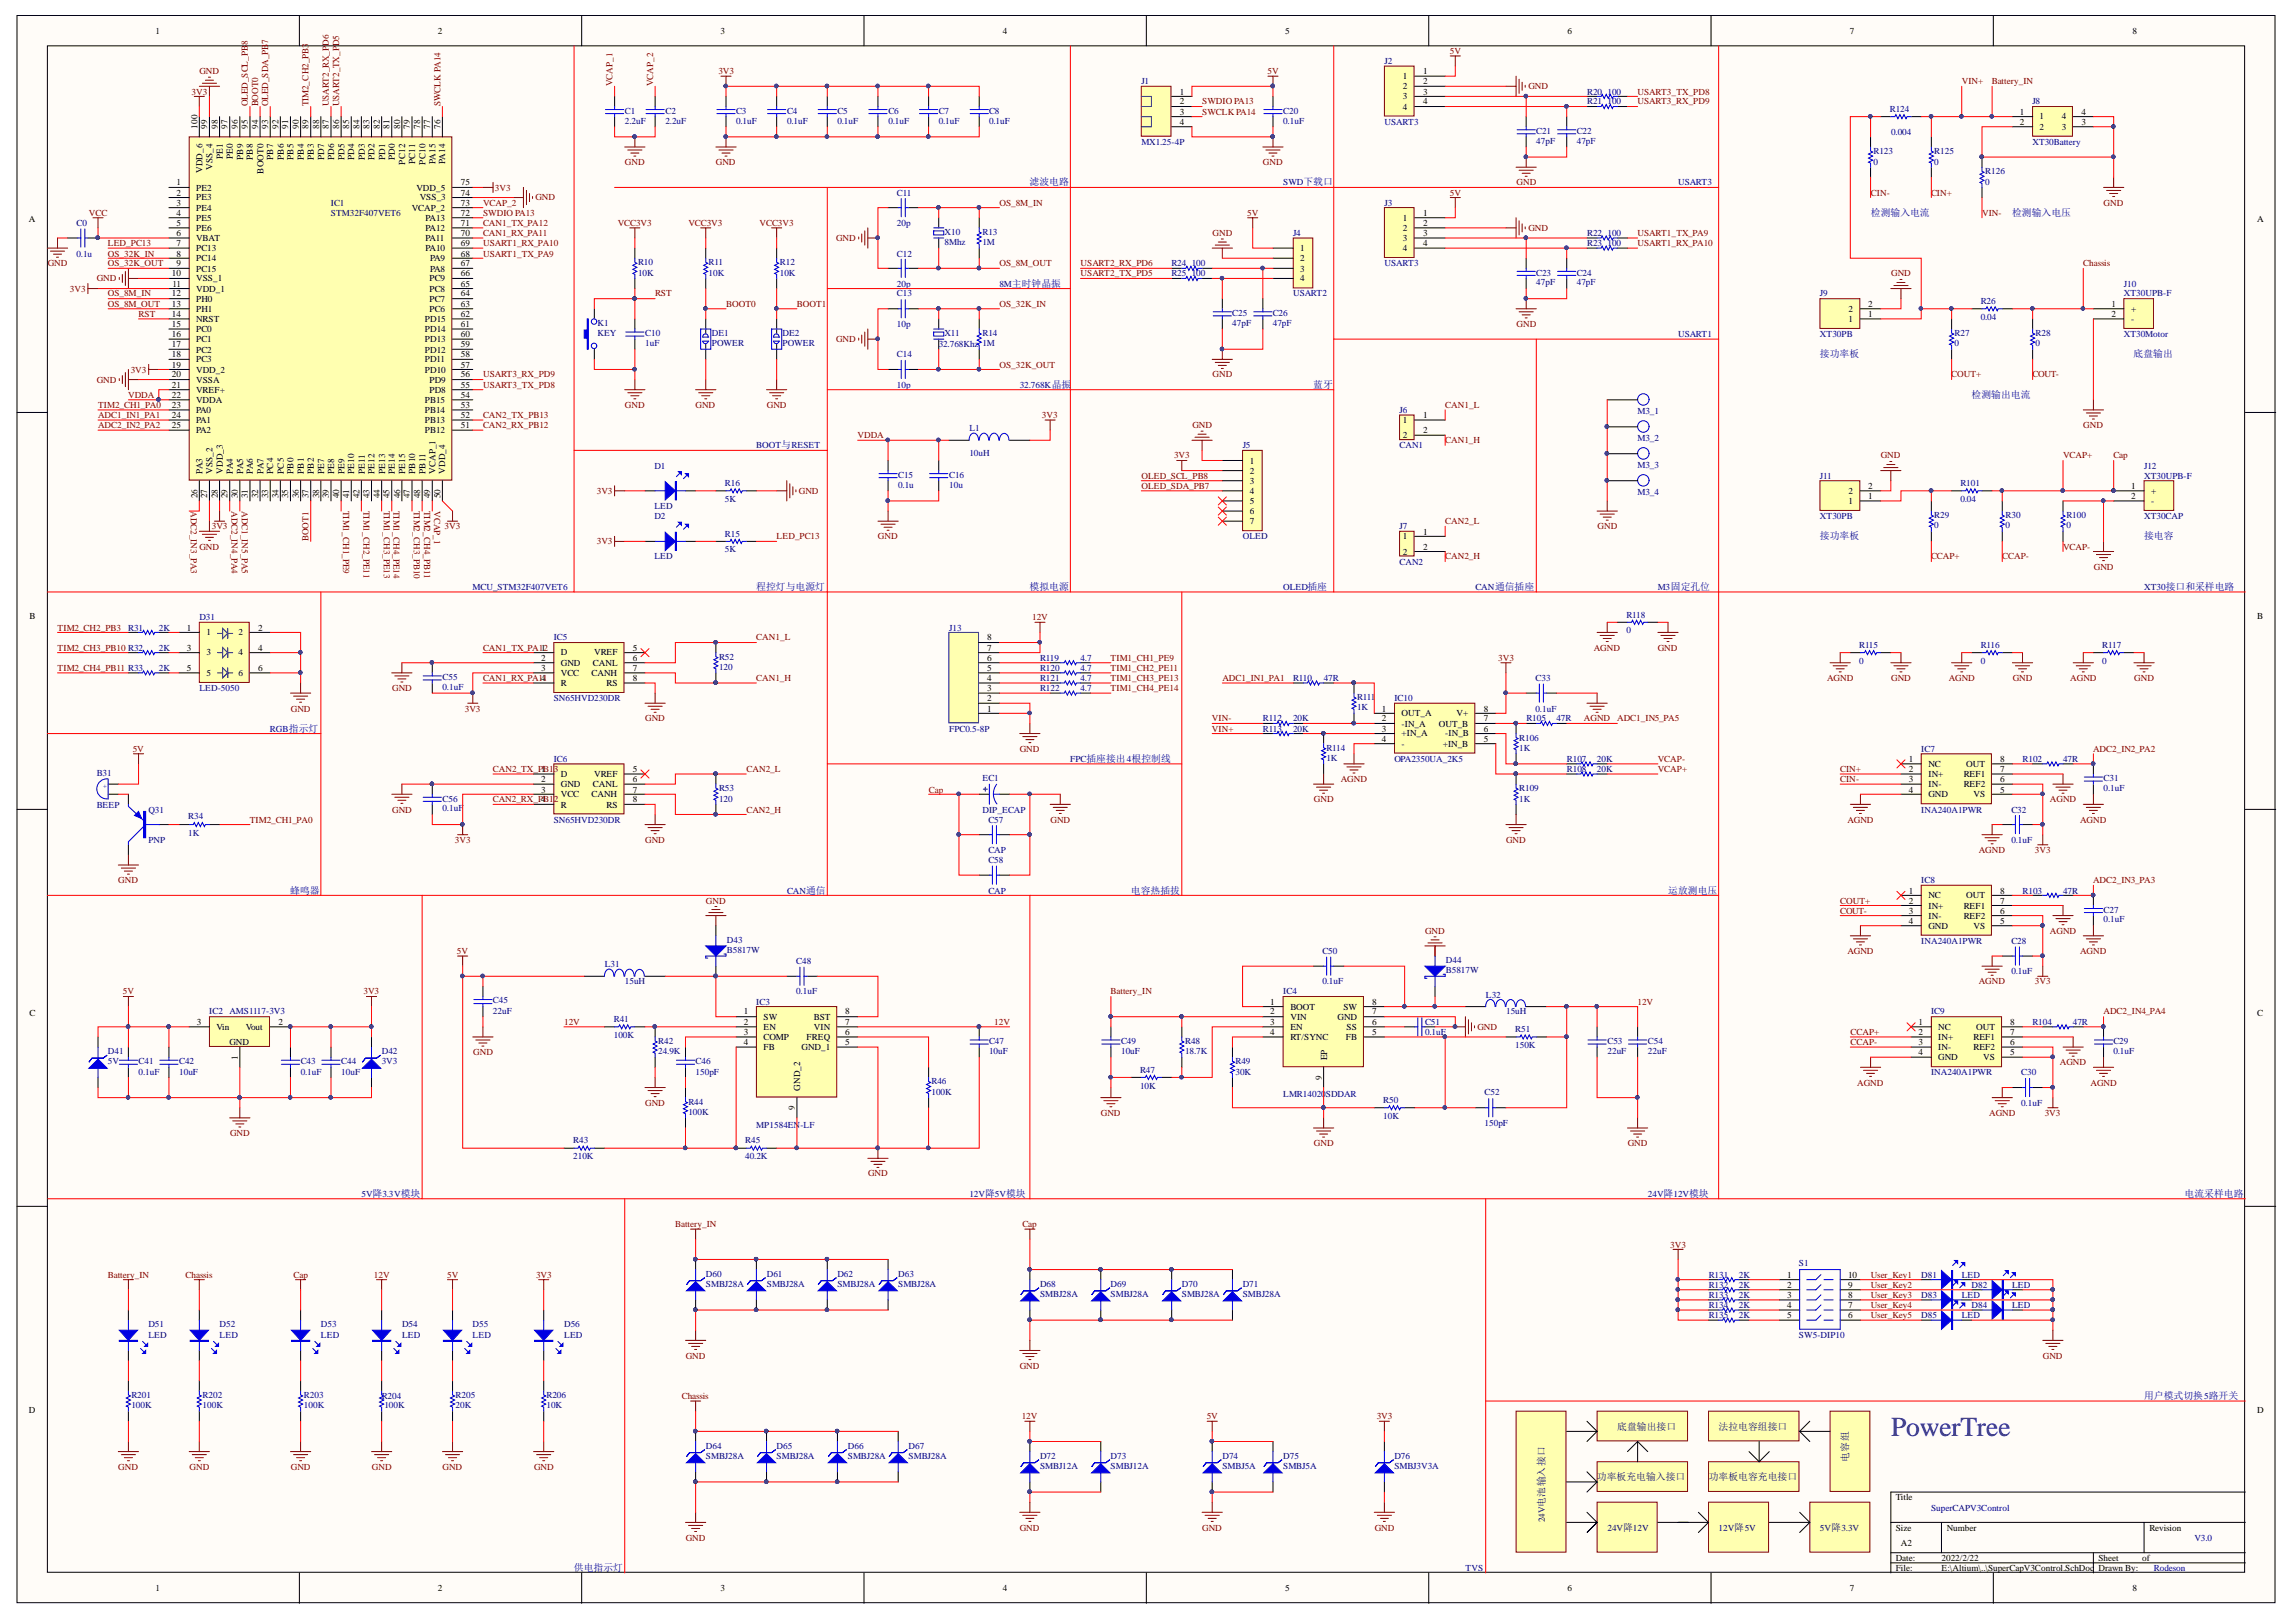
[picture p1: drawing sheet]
<svg xmlns="http://www.w3.org/2000/svg" width="297mm" height="210mm" viewBox="0 0 297 210" stroke-linecap="round" stroke-linejoin="round" font-family="sans-serif">
<defs><g id="words">
<text font-size="3.5" fill="#000080" x="244.7" y="185.8">PowerTree</text>
<g font-size="1.3" fill="#000080">
<text x="133.2" y="24">滤波电路</text>
<text x="242" y="28">检测输入电流</text>
<text x="260.3" y="28">检测输入电压</text>
<text x="235.4" y="46.2">接功率板</text>
<text x="276" y="46.2">底盘输出</text>
<text x="169.9" y="50.2">蓝牙</text>
<text x="255.1" y="51.5">检测输出电流</text>
<text x="235.4" y="69.8">接功率板</text>
<text x="277.4" y="69.8">接电容</text>
<text x="97.8" y="76.4">程控灯与电源灯</text>
<text x="133.2" y="76.4">模拟电源</text>
<text x="37.5" y="115.7">蜂鸣器</text>
<text x="146.3" y="115.7">电容热插拔</text>
<text x="215.8" y="115.7">运放测电压</text>
<text x="282.6" y="154.9">电流采样电路</text>
<text x="209.2" y="185">底盘输出接口</text>
<text x="222.3" y="185">法拉电容组接口</text>
<text x="277.4" y="181">用户模式切换5路开关</text>
<text x="206.6" y="191.5">功率板充电输入接口</text>
<text x="221.1" y="191.5">功率板电容充电接口</text>
<text x="239.2" y="189.2" transform="rotate(-90 239.2 189.2)">电容组</text>
<text x="74.3" y="203.3">供电指示灯</text>
</g>
<g font-size="1.2">
<text x="20.1" y="4.4">1</text>
<text x="56.7" y="4.4">2</text>
<text x="93.2" y="4.4">3</text>
<text x="129.7" y="4.4">4</text>
<text x="166.3" y="4.4">5</text>
<text x="202.8" y="4.4">6</text>
<text x="239.3" y="4.4">7</text>
<text x="275.9" y="4.4">8</text>
<text x="181.5" y="10.2">1</text>
<text x="181.5" y="11.6">2</text>
<text x="184.1" y="9.6">1</text>
<text x="184.1" y="10.9">2</text>
<text x="25.5" y="16.6" transform="rotate(-90 25.5 16.6)">100</text>
<text x="26.8" y="16.6" transform="rotate(-90 26.8 16.6)">99</text>
<text x="28.2" y="16.6" transform="rotate(-90 28.2 16.6)">98</text>
<text x="29.4" y="16.6" transform="rotate(-90 29.4 16.6)">97</text>
<text x="30.8" y="16.6" transform="rotate(-90 30.8 16.6)">96</text>
<text x="32.1" y="16.6" transform="rotate(-90 32.1 16.6)">95</text>
<text x="33.4" y="16.6" transform="rotate(-90 33.4 16.6)">94</text>
<text x="34.7" y="16.6" transform="rotate(-90 34.7 16.6)">93</text>
<text x="36" y="16.6" transform="rotate(-90 36 16.6)">92</text>
<text x="37.3" y="16.6" transform="rotate(-90 37.3 16.6)">91</text>
<text x="38.6" y="16.6" transform="rotate(-90 38.6 16.6)">90</text>
<text x="39.9" y="16.6" transform="rotate(-90 39.9 16.6)">89</text>
<text x="41.3" y="16.6" transform="rotate(-90 41.3 16.6)">88</text>
<text x="42.5" y="16.6" transform="rotate(-90 42.5 16.6)">87</text>
<text x="43.9" y="16.6" transform="rotate(-90 43.9 16.6)">86</text>
<text x="45.2" y="16.6" transform="rotate(-90 45.2 16.6)">85</text>
<text x="46.5" y="16.6" transform="rotate(-90 46.5 16.6)">84</text>
<text x="47.8" y="16.6" transform="rotate(-90 47.8 16.6)">83</text>
<text x="49.1" y="16.6" transform="rotate(-90 49.1 16.6)">82</text>
<text x="50.4" y="16.6" transform="rotate(-90 50.4 16.6)">81</text>
<text x="51.8" y="16.6" transform="rotate(-90 51.8 16.6)">80</text>
<text x="53" y="16.6" transform="rotate(-90 53 16.6)">79</text>
<text x="54.4" y="16.6" transform="rotate(-90 54.4 16.6)">78</text>
<text x="55.6" y="16.6" transform="rotate(-90 55.6 16.6)">77</text>
<text x="57" y="16.6" transform="rotate(-90 57 16.6)">76</text>
<text x="152.6" y="12.3">1</text>
<text x="152.6" y="13.5">2</text>
<text x="152.6" y="14.9">3</text>
<text x="152.6" y="16.1">4</text>
<text x="181.5" y="12.8">3</text>
<text x="181.5" y="14.2">4</text>
<text x="184.1" y="12.3">3</text>
<text x="184.1" y="13.5">4</text>
<text x="261.3" y="14.9">1</text>
<text x="261.3" y="16.1">2</text>
<text x="263.9" y="15.5">1</text>
<text x="263.9" y="16.8">2</text>
<text x="266.7" y="16.8">3</text>
<text x="266.7" y="15.5">4</text>
<text x="269.3" y="16.1">3</text>
<text x="269.3" y="14.9">4</text>
<text x="22.8" y="24">1</text>
<text x="26.2" y="22.4" transform="rotate(-90 26.2 22.4)">VDD_6</text>
<text x="27.5" y="22" transform="rotate(-90 27.5 22)">VSS_4</text>
<text x="28.8" y="20.6" transform="rotate(-90 28.8 20.6)">PE1</text>
<text x="30.1" y="20.6" transform="rotate(-90 30.1 20.6)">PE0</text>
<text x="31.5" y="20.7" transform="rotate(-90 31.5 20.7)">PB9</text>
<text x="32.7" y="20.7" transform="rotate(-90 32.7 20.7)">PB8</text>
<text x="34.1" y="22.5" transform="rotate(-90 34.1 22.5)">BOOT0</text>
<text x="35.4" y="20.7" transform="rotate(-90 35.4 20.7)">PB7</text>
<text x="36.7" y="20.7" transform="rotate(-90 36.7 20.7)">PB6</text>
<text x="38" y="20.7" transform="rotate(-90 38 20.7)">PB5</text>
<text x="39.3" y="20.7" transform="rotate(-90 39.3 20.7)">PB4</text>
<text x="40.6" y="20.7" transform="rotate(-90 40.6 20.7)">PB3</text>
<text x="41.9" y="20.7" transform="rotate(-90 41.9 20.7)">PD7</text>
<text x="43.2" y="20.7" transform="rotate(-90 43.2 20.7)">PD6</text>
<text x="44.6" y="20.7" transform="rotate(-90 44.6 20.7)">PD5</text>
<text x="45.8" y="20.7" transform="rotate(-90 45.8 20.7)">PD4</text>
<text x="47.2" y="20.7" transform="rotate(-90 47.2 20.7)">PD3</text>
<text x="48.5" y="20.7" transform="rotate(-90 48.5 20.7)">PD2</text>
<text x="49.8" y="20.7" transform="rotate(-90 49.8 20.7)">PD1</text>
<text x="51.1" y="20.7" transform="rotate(-90 51.1 20.7)">PD0</text>
<text x="52.4" y="21.3" transform="rotate(-90 52.4 21.3)">PC12</text>
<text x="53.7" y="21.2" transform="rotate(-90 53.7 21.2)">PC11</text>
<text x="55.1" y="21.3" transform="rotate(-90 55.1 21.3)">PC10</text>
<text x="56.3" y="21.2" transform="rotate(-90 56.3 21.2)">PA15</text>
<text x="57.6" y="21.2" transform="rotate(-90 57.6 21.2)">PA14</text>
<text x="59.6" y="24">75</text>
<text x="3.7" y="28.7">A</text>
<text x="22.8" y="25.3">2</text>
<text x="22.8" y="26.6">3</text>
<text x="22.8" y="28">4</text>
<text x="22.8" y="29.2">5</text>
<text x="25.4" y="24.7">PE2</text>
<text x="25.4" y="25.9">PE3</text>
<text x="25.4" y="27.3">PE4</text>
<text x="25.4" y="28.6">PE5</text>
<text x="25.4" y="29.9">PE6</text>
<text x="53.3" y="27.3">VCAP_2</text>
<text x="53.9" y="24.7">VDD_5</text>
<text x="54.3" y="25.9">VSS_3</text>
<text x="55.1" y="28.6">PA13</text>
<text x="55.1" y="29.9">PA12</text>
<text x="59.6" y="25.3">74</text>
<text x="59.6" y="26.6">73</text>
<text x="59.6" y="28">72</text>
<text x="59.6" y="29.2">71</text>
<text x="181.5" y="28.6">1</text>
<text x="181.5" y="29.9">2</text>
<text x="184.1" y="28">1</text>
<text x="184.1" y="29.2">2</text>
<text x="292" y="28.7">A</text>
<text x="22.2" y="35.7">10</text>
<text x="22.8" y="30.6">6</text>
<text x="22.8" y="31.9">7</text>
<text x="22.8" y="33.2">8</text>
<text x="22.8" y="34.5">9</text>
<text x="25.4" y="31.2">VBAT</text>
<text x="25.4" y="32.5">PC13</text>
<text x="25.4" y="33.8">PC14</text>
<text x="25.4" y="35.1">PC15</text>
<text x="55.1" y="31.2">PA11</text>
<text x="55.1" y="32.5">PA10</text>
<text x="55.6" y="33.8">PA9</text>
<text x="55.6" y="35.1">PA8</text>
<text x="59.6" y="30.6">70</text>
<text x="59.6" y="31.9">69</text>
<text x="59.6" y="33.2">68</text>
<text x="59.6" y="34.5">67</text>
<text x="59.6" y="35.7">66</text>
<text x="168.2" y="32.5">1</text>
<text x="168.2" y="33.8">2</text>
<text x="168.2" y="35.1">3</text>
<text x="181.5" y="31.2">3</text>
<text x="181.5" y="32.5">4</text>
<text x="184.1" y="30.6">3</text>
<text x="184.1" y="31.9">4</text>
<text x="22.2" y="38.4">12</text>
<text x="22.2" y="39.7">13</text>
<text x="22.2" y="41">14</text>
<text x="22.3" y="37.1">11</text>
<text x="25.4" y="36.4">VSS_1</text>
<text x="25.4" y="37.8">VDD_1</text>
<text x="25.4" y="39">PH0</text>
<text x="25.4" y="40.4">PH1</text>
<text x="25.4" y="41.7">NRST</text>
<text x="55" y="41.7">PD15</text>
<text x="55.6" y="36.4">PC9</text>
<text x="55.6" y="37.8">PC8</text>
<text x="55.6" y="39">PC7</text>
<text x="55.6" y="40.4">PC6</text>
<text x="59.6" y="37.1">65</text>
<text x="59.6" y="38.4">64</text>
<text x="59.6" y="39.7">63</text>
<text x="59.6" y="41">62</text>
<text x="168.2" y="36.4">4</text>
<text x="239.2" y="41.7">1</text>
<text x="239.2" y="40.4">2</text>
<text x="241.7" y="41">1</text>
<text x="241.7" y="39.7">2</text>
<text x="273.2" y="39.7">1</text>
<text x="273.2" y="41">2</text>
<text x="275.7" y="40.4">+</text>
<text x="275.7" y="41.7">-</text>
<text x="22.2" y="42.3">15</text>
<text x="22.2" y="43.6">16</text>
<text x="22.2" y="44.9">17</text>
<text x="22.2" y="46.2">18</text>
<text x="22.2" y="47.6">19</text>
<text x="25.4" y="43">PC0</text>
<text x="25.4" y="44.3">PC1</text>
<text x="25.4" y="45.6">PC2</text>
<text x="25.4" y="46.9">PC3</text>
<text x="55" y="43">PD14</text>
<text x="55" y="44.3">PD13</text>
<text x="55" y="45.6">PD12</text>
<text x="55" y="46.9">PD11</text>
<text x="59.6" y="42.3">61</text>
<text x="59.6" y="43.6">60</text>
<text x="59.6" y="44.9">59</text>
<text x="59.6" y="46.2">58</text>
<text x="59.6" y="47.6">57</text>
<text x="22.2" y="48.8">20</text>
<text x="22.2" y="50.2">21</text>
<text x="22.2" y="51.5">22</text>
<text x="22.2" y="52.8">23</text>
<text x="25.4" y="48.2">VDD_2</text>
<text x="25.4" y="49.5">VSSA</text>
<text x="25.4" y="50.9">VREF+</text>
<text x="25.4" y="52.1">VDDA</text>
<text x="25.4" y="53.5">PA0</text>
<text x="55" y="48.2">PD10</text>
<text x="55" y="52.1">PB15</text>
<text x="55" y="53.5">PB14</text>
<text x="55.6" y="49.5">PD9</text>
<text x="55.6" y="50.9">PD8</text>
<text x="59.6" y="48.8">56</text>
<text x="59.6" y="50.2">55</text>
<text x="59.6" y="51.5">54</text>
<text x="59.6" y="52.8">53</text>
<text x="22.2" y="54.1">24</text>
<text x="22.2" y="55.4">25</text>
<text x="25.4" y="54.7">PA1</text>
<text x="25.4" y="56.1">PA2</text>
<text x="55" y="54.7">PB13</text>
<text x="55" y="56.1">PB12</text>
<text x="59.6" y="54.1">52</text>
<text x="59.6" y="55.4">51</text>
<text x="161.7" y="60">1</text>
<text x="181.5" y="54.7">1</text>
<text x="181.5" y="56.7">2</text>
<text x="184.1" y="54.1">1</text>
<text x="184.1" y="56.1">2</text>
<text x="25.5" y="64.5" transform="rotate(-90 25.5 64.5)">26</text>
<text x="26.2" y="61.3" transform="rotate(-90 26.2 61.3)">PA3</text>
<text x="26.8" y="64.5" transform="rotate(-90 26.8 64.5)">27</text>
<text x="27.5" y="61.3" transform="rotate(-90 27.5 61.3)">VSS_2</text>
<text x="28.2" y="64.5" transform="rotate(-90 28.2 64.5)">28</text>
<text x="28.8" y="61.3" transform="rotate(-90 28.8 61.3)">VDD_3</text>
<text x="29.4" y="64.5" transform="rotate(-90 29.4 64.5)">29</text>
<text x="30.1" y="61.3" transform="rotate(-90 30.1 61.3)">PA4</text>
<text x="30.8" y="64.5" transform="rotate(-90 30.8 64.5)">30</text>
<text x="31.5" y="61.3" transform="rotate(-90 31.5 61.3)">PA5</text>
<text x="32.1" y="64.5" transform="rotate(-90 32.1 64.5)">31</text>
<text x="32.7" y="61.3" transform="rotate(-90 32.7 61.3)">PA6</text>
<text x="33.4" y="64.5" transform="rotate(-90 33.4 64.5)">32</text>
<text x="34.1" y="61.3" transform="rotate(-90 34.1 61.3)">PA7</text>
<text x="34.7" y="64.5" transform="rotate(-90 34.7 64.5)">33</text>
<text x="35.4" y="61.3" transform="rotate(-90 35.4 61.3)">PC4</text>
<text x="36" y="64.5" transform="rotate(-90 36 64.5)">34</text>
<text x="36.7" y="61.3" transform="rotate(-90 36.7 61.3)">PC5</text>
<text x="37.3" y="64.5" transform="rotate(-90 37.3 64.5)">35</text>
<text x="38" y="61.3" transform="rotate(-90 38 61.3)">PB0</text>
<text x="38.6" y="64.5" transform="rotate(-90 38.6 64.5)">36</text>
<text x="39.3" y="61.3" transform="rotate(-90 39.3 61.3)">PB1</text>
<text x="39.9" y="64.5" transform="rotate(-90 39.9 64.5)">37</text>
<text x="40.6" y="61.3" transform="rotate(-90 40.6 61.3)">PB2</text>
<text x="41.3" y="64.5" transform="rotate(-90 41.3 64.5)">38</text>
<text x="41.9" y="61.3" transform="rotate(-90 41.9 61.3)">PE7</text>
<text x="42.5" y="64.5" transform="rotate(-90 42.5 64.5)">39</text>
<text x="43.2" y="61.3" transform="rotate(-90 43.2 61.3)">PE8</text>
<text x="43.9" y="64.5" transform="rotate(-90 43.9 64.5)">40</text>
<text x="44.6" y="61.3" transform="rotate(-90 44.6 61.3)">PE9</text>
<text x="45.2" y="64.5" transform="rotate(-90 45.2 64.5)">41</text>
<text x="45.8" y="61.3" transform="rotate(-90 45.8 61.3)">PE10</text>
<text x="46.5" y="64.5" transform="rotate(-90 46.5 64.5)">42</text>
<text x="47.2" y="61.3" transform="rotate(-90 47.2 61.3)">PE11</text>
<text x="47.8" y="64.5" transform="rotate(-90 47.8 64.5)">43</text>
<text x="48.5" y="61.3" transform="rotate(-90 48.5 61.3)">PE12</text>
<text x="49.1" y="64.5" transform="rotate(-90 49.1 64.5)">44</text>
<text x="49.8" y="61.3" transform="rotate(-90 49.8 61.3)">PE13</text>
<text x="50.4" y="64.5" transform="rotate(-90 50.4 64.5)">45</text>
<text x="51.1" y="61.3" transform="rotate(-90 51.1 61.3)">PE14</text>
<text x="51.8" y="64.5" transform="rotate(-90 51.8 64.5)">46</text>
<text x="52.4" y="61.3" transform="rotate(-90 52.4 61.3)">PE15</text>
<text x="53" y="64.5" transform="rotate(-90 53 64.5)">47</text>
<text x="53.7" y="61.3" transform="rotate(-90 53.7 61.3)">PB10</text>
<text x="54.4" y="64.5" transform="rotate(-90 54.4 64.5)">48</text>
<text x="55.1" y="61.3" transform="rotate(-90 55.1 61.3)">PB11</text>
<text x="55.6" y="64.5" transform="rotate(-90 55.6 64.5)">49</text>
<text x="56.3" y="61.3" transform="rotate(-90 56.3 61.3)">VCAP_1</text>
<text x="57" y="64.5" transform="rotate(-90 57 64.5)">50</text>
<text x="57.6" y="61.3" transform="rotate(-90 57.6 61.3)">VDD_4</text>
<text x="161.7" y="61.3">2</text>
<text x="161.7" y="62.6">3</text>
<text x="161.7" y="64">4</text>
<text x="161.7" y="65.2">5</text>
<text x="239.2" y="65.2">1</text>
<text x="239.2" y="64">2</text>
<text x="241.7" y="64.5">1</text>
<text x="241.7" y="63.3">2</text>
<text x="275.7" y="63.3">1</text>
<text x="275.7" y="64.5">2</text>
<text x="278.3" y="64">+</text>
<text x="278.3" y="65.2">-</text>
<text x="161.7" y="66.6">6</text>
<text x="161.7" y="67.8">7</text>
<text x="181.5" y="69.8">1</text>
<text x="181.5" y="71.8">2</text>
<text x="184.1" y="69.2">1</text>
<text x="184.1" y="71.1">2</text>
<text x="3.8" y="80.1">B</text>
<text x="24.2" y="81.6">1</text>
<text x="26.7" y="82.2">1</text>
<text x="30.9" y="82.2">2</text>
<text x="33.4" y="81.6">2</text>
<text x="127.7" y="82.9">8</text>
<text x="292" y="80.1">B</text>
<text x="24.2" y="84.2">3</text>
<text x="24.2" y="86.8">5</text>
<text x="26.7" y="84.8">3</text>
<text x="26.7" y="87.4">5</text>
<text x="30.9" y="84.8">4</text>
<text x="30.9" y="87.4">6</text>
<text x="33.4" y="84.2">4</text>
<text x="33.4" y="86.8">6</text>
<text x="70" y="84.2">1</text>
<text x="70" y="85.5">2</text>
<text x="70" y="86.8">3</text>
<text x="72.6" y="84.8">D</text>
<text x="72.6" y="86.2">GND</text>
<text x="72.6" y="87.4">VCC</text>
<text x="72.6" y="88.8">R</text>
<text x="76.5" y="87.4">CANH</text>
<text x="76.7" y="86.2">CANL</text>
<text x="76.9" y="84.8">VREF</text>
<text x="78.5" y="88.8">RS</text>
<text x="81.9" y="84.2">5</text>
<text x="81.9" y="85.5">6</text>
<text x="81.9" y="86.8">7</text>
<text x="81.9" y="88.1">8</text>
<text x="127.7" y="89.5">3</text>
<text x="127.7" y="88.1">4</text>
<text x="127.7" y="86.8">5</text>
<text x="127.7" y="85.5">6</text>
<text x="127.7" y="84.2">7</text>
<text x="127.7" y="92.1">1</text>
<text x="127.7" y="90.7">2</text>
<text x="178.8" y="92.1">1</text>
<text x="178.8" y="93.4">2</text>
<text x="178.8" y="94.7">3</text>
<text x="178.8" y="96">4</text>
<text x="181.3" y="92.7">OUT_A</text>
<text x="181.3" y="94">-IN_A</text>
<text x="181.3" y="95.3">+IN_A</text>
<text x="186.1" y="94">OUT_B</text>
<text x="187" y="95.3">-IN_B</text>
<text x="188.4" y="92.7">V+</text>
<text x="192" y="92.1">8</text>
<text x="192" y="93.4">7</text>
<text x="192" y="94.7">6</text>
<text x="192" y="96">5</text>
<text x="70" y="101.2">2</text>
<text x="72.6" y="100.5">D</text>
<text x="72.6" y="101.9">GND</text>
<text x="76.7" y="101.9">CANL</text>
<text x="76.9" y="100.5">VREF</text>
<text x="81.9" y="99.9">5</text>
<text x="81.9" y="101.2">6</text>
<text x="181.3" y="96.6">-</text>
<text x="186.6" y="96.6">+IN_B</text>
<text x="246.9" y="98.6">1</text>
<text x="246.9" y="99.9">2</text>
<text x="246.9" y="101.2">3</text>
<text x="249.5" y="99.3">NC</text>
<text x="249.5" y="100.5">IN+</text>
<text x="249.5" y="101.9">IN-</text>
<text x="254" y="100.5">REF1</text>
<text x="254" y="101.9">REF2</text>
<text x="254.4" y="99.3">OUT</text>
<text x="258.8" y="98.6">8</text>
<text x="258.8" y="99.9">7</text>
<text x="258.8" y="101.2">6</text>
<text x="70" y="102.6">3</text>
<text x="72.6" y="103.2">VCC</text>
<text x="72.6" y="104.5">R</text>
<text x="76.5" y="103.2">CANH</text>
<text x="78.5" y="104.5">RS</text>
<text x="81.9" y="102.6">7</text>
<text x="81.9" y="103.8">8</text>
<text x="246.9" y="102.6">4</text>
<text x="249.5" y="103.2">GND</text>
<text x="255.3" y="103.2">VS</text>
<text x="258.8" y="102.6">5</text>
<text x="246.9" y="115.7">1</text>
<text x="246.9" y="116.9">2</text>
<text x="246.9" y="118.3">3</text>
<text x="246.9" y="119.5">4</text>
<text x="249.5" y="116.2">NC</text>
<text x="249.5" y="117.6">IN+</text>
<text x="249.5" y="118.9">IN-</text>
<text x="254" y="117.6">REF1</text>
<text x="254" y="118.9">REF2</text>
<text x="254.4" y="116.2">OUT</text>
<text x="258.8" y="115.7">8</text>
<text x="258.8" y="116.9">7</text>
<text x="258.8" y="118.3">6</text>
<text x="258.8" y="119.5">5</text>
<text x="249.5" y="120.2">GND</text>
<text x="255.3" y="120.2">VS</text>
<text x="3.8" y="131.5">C</text>
<text x="96.2" y="131.3">1</text>
<text x="98.8" y="132">SW</text>
<text x="105.3" y="132">BST</text>
<text x="109.3" y="131.3">8</text>
<text x="164.3" y="130">1</text>
<text x="164.3" y="131.3">2</text>
<text x="166.9" y="130.7">BOOT</text>
<text x="166.9" y="132">VIN</text>
<text x="173" y="132">GND</text>
<text x="173.8" y="130.7">SW</text>
<text x="177.5" y="130">8</text>
<text x="177.5" y="131.3">7</text>
<text x="292" y="131.5">C</text>
<text x="25.5" y="132.6">3</text>
<text x="28" y="133.3">Vin</text>
<text x="29.7" y="135.3">GND</text>
<text x="30.8" y="137.1" transform="rotate(-90 30.8 137.1)">1</text>
<text x="31.8" y="133.3">Vout</text>
<text x="36" y="132.6">2</text>
<text x="96.2" y="132.6">2</text>
<text x="96.2" y="133.9">3</text>
<text x="96.2" y="135.3">4</text>
<text x="98.8" y="133.3">EN</text>
<text x="98.8" y="134.6">COMP</text>
<text x="98.8" y="135.9">FB</text>
<text x="103.7" y="135.9">GND_1</text>
<text x="104.4" y="134.6">FREQ</text>
<text x="105.3" y="133.3">VIN</text>
<text x="109.3" y="132.6">7</text>
<text x="109.3" y="133.9">6</text>
<text x="109.3" y="135.3">5</text>
<text x="164.3" y="132.6">3</text>
<text x="164.3" y="133.9">4</text>
<text x="166.9" y="133.3">EN</text>
<text x="166.9" y="134.6">RT/SYNC</text>
<text x="171.7" y="137.2" transform="rotate(-90 171.7 137.2)">EP</text>
<text x="174.1" y="134.6">FB</text>
<text x="174.2" y="133.3">SS</text>
<text x="177.5" y="132.6">6</text>
<text x="177.5" y="133.9">5</text>
<text x="248.2" y="132.6">1</text>
<text x="248.2" y="133.9">2</text>
<text x="248.2" y="135.3">3</text>
<text x="248.2" y="136.5">4</text>
<text x="250.8" y="133.3">NC</text>
<text x="250.8" y="134.6">IN+</text>
<text x="250.8" y="135.9">IN-</text>
<text x="250.8" y="137.2">GND</text>
<text x="255.3" y="134.6">REF1</text>
<text x="255.3" y="135.9">REF2</text>
<text x="255.7" y="133.3">OUT</text>
<text x="256.6" y="137.2">VS</text>
<text x="260.1" y="132.6">8</text>
<text x="260.1" y="133.9">7</text>
<text x="260.1" y="135.3">6</text>
<text x="260.1" y="136.5">5</text>
<text x="102.8" y="143.7" transform="rotate(-90 102.8 143.7)">9</text>
<text x="103.5" y="141.2" transform="rotate(-90 103.5 141.2)">GND_2</text>
<text x="171" y="139.7" transform="rotate(-90 171 139.7)">9</text>
<text x="231.2" y="165.3">1</text>
<text x="231.2" y="166.7">2</text>
<text x="231.2" y="167.9">3</text>
<text x="239.1" y="165.3">10</text>
<text x="239.1" y="166.7">9</text>
<text x="239.1" y="167.9">8</text>
<text x="231.2" y="169.3">4</text>
<text x="231.2" y="170.6">5</text>
<text x="239.1" y="170.6">6</text>
<text x="239.1" y="169.3">7</text>
<text x="3.7" y="182.8">D</text>
<text x="292" y="182.8">D</text>
<text x="245.3" y="194.1">Title</text>
<text x="245.3" y="198.1">Size</text>
<text x="245.3" y="202">Date:</text>
<text x="245.3" y="203.3">File:</text>
<text x="245.9" y="200.1">A2</text>
<text x="251.2" y="202">2022/2/22</text>
<text x="251.2" y="203.3">E:\Altium\..\SuperCapV3Control.SchDoc</text>
<text x="251.9" y="198.1">Number</text>
<text x="271.5" y="202">Sheet</text>
<text x="271.5" y="203.3">Drawn By:</text>
<text x="277.1" y="202">of</text>
<text x="278.1" y="198.1">Revision</text>
<text x="20.1" y="205.9">1</text>
<text x="56.7" y="205.9">2</text>
<text x="93.2" y="205.9">3</text>
<text x="129.7" y="205.9">4</text>
<text x="166.3" y="205.9">5</text>
<text x="202.8" y="205.9">6</text>
<text x="239.3" y="205.9">7</text>
<text x="275.9" y="205.9">8</text>
</g>
<g font-size="1.2" fill="#800000">
<text x="32.1" y="5.8" transform="rotate(-90 32.1 5.8)">8</text>
<text x="34.7" y="5.7" transform="rotate(-90 34.7 5.7)">7</text>
<text x="42.5" y="5.9" transform="rotate(-90 42.5 5.9)">D6</text>
<text x="25.8" y="9.6">GND</text>
<text x="79.2" y="11.2" transform="rotate(-90 79.2 11.2)">VCAP_1</text>
<text x="84.5" y="11.2" transform="rotate(-90 84.5 11.2)">VCAP_2</text>
<text x="92.9" y="9.6">3V3</text>
<text x="164" y="9.6">5V</text>
<text x="187.6" y="7">5V</text>
<text x="197.7" y="11.6">GND</text>
<text x="253.8" y="10.9">VIN+</text>
<text x="257.7" y="10.9">Battery_IN</text>
<text x="24.8" y="12.3">3V3</text>
<text x="32.1" y="13.8" transform="rotate(-90 32.1 13.8)">OLED_SCL_PB</text>
<text x="33.4" y="13.8" transform="rotate(-90 33.4 13.8)">BOOT0</text>
<text x="34.7" y="13.8" transform="rotate(-90 34.7 13.8)">OLED_SDA_PB</text>
<text x="39.9" y="13.8" transform="rotate(-90 39.9 13.8)">TIM2_CH2_PB3</text>
<text x="42.5" y="13.8" transform="rotate(-90 42.5 13.8)">USART2_RX_P</text>
<text x="43.9" y="13.8" transform="rotate(-90 43.9 13.8)">USART2_TX_PD5</text>
<text x="57" y="13.8" transform="rotate(-90 57 13.8)">SWCLK PA14</text>
<text x="155.5" y="13.5">SWDIO PA13</text>
<text x="155.5" y="14.9">SWCLK PA14</text>
<text x="211.8" y="12.3">USART3_TX_PD8</text>
<text x="211.8" y="13.5">USART3_RX_PD9</text>
<text x="80.8" y="21.4">GND</text>
<text x="92.6" y="21.4">GND</text>
<text x="163.4" y="21.4">GND</text>
<text x="196.2" y="24">GND</text>
<text x="11.5" y="28">VCC</text>
<text x="62.5" y="26.6">VCAP_2</text>
<text x="62.5" y="28">SWDIO PA13</text>
<text x="62.5" y="29.2">CAN1_TX_PA12</text>
<text x="64" y="24.7">3V3</text>
<text x="69.3" y="25.9">GND</text>
<text x="79.9" y="29.2">VCC3V3</text>
<text x="89.1" y="29.2">VCC3V3</text>
<text x="98.3" y="29.2">VCC3V3</text>
<text x="129.3" y="26.6">OS_8M_IN</text>
<text x="161.4" y="28">5V</text>
<text x="187.6" y="25.3">5V</text>
<text x="197.7" y="29.9">GND</text>
<text x="242" y="25.3">CIN-</text>
<text x="249.8" y="25.3">CIN+</text>
<text x="256.4" y="28">VIN-</text>
<text x="272.1" y="26.6">GND</text>
<text x="6.2" y="34.5">GND</text>
<text x="14" y="33.2">OS_32K_IN</text>
<text x="14" y="34.5">OS_32K_OUT</text>
<text x="14" y="31.9">LED_PC13</text>
<text x="62.5" y="33.2">USART1_TX_PA9</text>
<text x="62.5" y="31.9">USART1_RX_PA10</text>
<text x="62.5" y="30.6">CAN1_RX_PA11</text>
<text x="108.2" y="31.2">GND</text>
<text x="129.3" y="34.5">OS_8M_OUT</text>
<text x="139.8" y="34.5">USART2_RX_PD6</text>
<text x="139.8" y="35.7">USART2_TX_PD5</text>
<text x="156.9" y="30.6">GND</text>
<text x="211.8" y="30.6">USART1_TX_PA9</text>
<text x="211.8" y="31.9">USART1_RX_PA10</text>
<text x="244.7" y="35.7">GND</text>
<text x="269.5" y="34.5">Chassis</text>
<text x="9" y="37.8">3V3</text>
<text x="12.5" y="36.4">GND</text>
<text x="14" y="38.4">OS_8M_IN</text>
<text x="14" y="39.7">OS_8M_OUT</text>
<text x="17.9" y="41">RST</text>
<text x="84.7" y="38.4">RST</text>
<text x="94" y="39.7">BOOT0</text>
<text x="103.1" y="39.7">BOOT1</text>
<text x="129.3" y="39.7">OS_32K_IN</text>
<text x="108.2" y="44.3">GND</text>
<text x="129.3" y="47.6">OS_32K_OUT</text>
<text x="196.2" y="42.3">GND</text>
<text x="12.5" y="49.5">GND</text>
<text x="12.7" y="52.8">TIM2_CH1_PA0</text>
<text x="16.6" y="51.5">VDDA</text>
<text x="16.9" y="48.2">3V3</text>
<text x="62.5" y="48.8">USART3_RX_PD9</text>
<text x="62.5" y="50.2">USART3_TX_PD8</text>
<text x="80.8" y="52.8">GND</text>
<text x="90" y="52.8">GND</text>
<text x="99.2" y="52.8">GND</text>
<text x="156.9" y="48.8">GND</text>
<text x="187" y="52.8">CAN1_L</text>
<text x="252.4" y="48.8">COUT+</text>
<text x="262.9" y="48.8">COUT-</text>
<text x="12.7" y="54.1">ADC1_IN1_PA1</text>
<text x="12.7" y="55.4">ADC2_IN2_PA2</text>
<text x="62.5" y="55.4">CAN2_RX_PB12</text>
<text x="62.5" y="54.1">CAN2_TX_PB13</text>
<text x="111" y="56.7">VDDA</text>
<text x="134.8" y="54.1">3V3</text>
<text x="151.9" y="59.3">3V3</text>
<text x="154.3" y="55.4">GND</text>
<text x="187" y="57.4">CAN1_H</text>
<text x="243.3" y="59.3">GND</text>
<text x="266.9" y="59.3">VCAP+</text>
<text x="269.5" y="55.4">GND</text>
<text x="273.4" y="59.3">Cap</text>
<text x="77.2" y="64">3V3</text>
<text x="103.3" y="64">GND</text>
<text x="147.7" y="61.9">OLED_SCL_PB8</text>
<text x="147.7" y="63.3">OLED_SDA_PB7</text>
<text x="24.7" y="66.1" transform="rotate(90 24.7 66.1)">ADC2_IN3_PA3</text>
<text x="25.8" y="71.1">GND</text>
<text x="27.4" y="68.5">3V3</text>
<text x="29.9" y="66.1" transform="rotate(90 29.9 66.1)">ADC2_IN4_PA4</text>
<text x="31.3" y="66.1" transform="rotate(90 31.3 66.1)">ADC1_IN5_PA5</text>
<text x="39.9" y="70" transform="rotate(-90 39.9 70)">BOOT1</text>
<text x="44.4" y="66.1" transform="rotate(90 44.4 66.1)">TIM1_CH1_PE9</text>
<text x="47" y="66.1" transform="rotate(90 47 66.1)">TIM1_CH2_PE11</text>
<text x="49.6" y="66.1" transform="rotate(90 49.6 66.1)">TIM1_CH3_PE13</text>
<text x="50.9" y="66.1" transform="rotate(90 50.9 66.1)">TIM1_CH4_PE14</text>
<text x="53.5" y="66.1" transform="rotate(90 53.5 66.1)">TIM2_CH3_PB10</text>
<text x="54.9" y="66.1" transform="rotate(90 54.9 66.1)">TIM2_CH4_PB11</text>
<text x="56.2" y="66.1" transform="rotate(90 56.2 66.1)">VCAP_1</text>
<text x="57.5" y="68.5">3V3</text>
<text x="77.2" y="70.5">3V3</text>
<text x="100.5" y="69.8">LED_PC13</text>
<text x="113.6" y="69.8">GND</text>
<text x="187" y="67.8">CAN2_L</text>
<text x="206.7" y="68.5">GND</text>
<text x="266.9" y="71.1">VCAP-</text>
<text x="187" y="72.4">CAN2_H</text>
<text x="249.8" y="72.4">CCAP+</text>
<text x="259" y="72.4">CCAP-</text>
<text x="270.9" y="73.8">GND</text>
<text x="7.4" y="81.6">TIM2_CH2_PB3</text>
<text x="97.8" y="82.9">CAN1_L</text>
<text x="133.5" y="80.3">12V</text>
<text x="7.4" y="84.2">TIM2_CH3_PB10 R32</text>
<text x="7.4" y="86.8">TIM2_CH4_PB11 R33</text>
<text x="50.7" y="89.5">GND</text>
<text x="62.5" y="84.2">CAN1_TX_PA12</text>
<text x="62.5" y="88.1">CAN1_RX_PA141</text>
<text x="97.8" y="88.1">CAN1_H</text>
<text x="143.7" y="85.5">TIM1_CH1_PE9</text>
<text x="143.7" y="86.8">TIM1_CH2_PE11</text>
<text x="143.7" y="88.1">TIM1_CH3_PE13</text>
<text x="143.7" y="89.5">TIM1_CH4_PE14</text>
<text x="158.1" y="88.1">ADC1_IN1_PA1</text>
<text x="193.8" y="85.5">3V3</text>
<text x="206.2" y="84.2">AGND</text>
<text x="214.5" y="84.2">GND</text>
<text x="236.4" y="88.1">AGND</text>
<text x="244.7" y="88.1">GND</text>
<text x="252.1" y="88.1">AGND</text>
<text x="260.4" y="88.1">GND</text>
<text x="267.8" y="88.1">AGND</text>
<text x="276.1" y="88.1">GND</text>
<text x="37.6" y="92.1">GND</text>
<text x="60.1" y="92.1">3V3</text>
<text x="83.5" y="93.4">GND</text>
<text x="156.8" y="93.4">VIN-</text>
<text x="156.8" y="94.7">VIN+</text>
<text x="204.9" y="93.4">AGND</text>
<text x="209.2" y="93.4">ADC1_IN5_PA5</text>
<text x="17.2" y="97.3">5V</text>
<text x="63.8" y="99.9">CAN2_TX_P1B13</text>
<text x="96.6" y="99.9">CAN2_L</text>
<text x="131.9" y="97.3">GND</text>
<text x="173.5" y="101.2">AGND</text>
<text x="214.5" y="98.6">VCAP-</text>
<text x="214.5" y="99.9">VCAP+</text>
<text x="238.1" y="99.9">CIN+</text>
<text x="238.1" y="101.2">CIN-</text>
<text x="270.8" y="97.3">ADC2_IN2_PA2</text>
<text x="32.3" y="106.4">TIM2_CH1_PA0</text>
<text x="50.7" y="105.2">GND</text>
<text x="63.8" y="103.8">CAN2_RX_P4B12</text>
<text x="96.6" y="105.2">CAN2_H</text>
<text x="120.2" y="102.6">Cap</text>
<text x="135.9" y="106.4">GND</text>
<text x="170" y="103.8">GND</text>
<text x="239" y="106.4">AGND</text>
<text x="265.2" y="103.8">AGND</text>
<text x="269.1" y="106.4">AGND</text>
<text x="58.9" y="109.1">3V3</text>
<text x="83.5" y="109.1">GND</text>
<text x="194.8" y="109.1">GND</text>
<text x="256" y="110.4">AGND</text>
<text x="263.3" y="110.4">3V3</text>
<text x="15.3" y="114.3">GND</text>
<text x="91.3" y="116.9">GND</text>
<text x="238.1" y="116.9">COUT+</text>
<text x="238.1" y="118.3">COUT-</text>
<text x="270.8" y="114.3">ADC2_IN3_PA3</text>
<text x="59.1" y="123.4">5V</text>
<text x="184.4" y="120.8">GND</text>
<text x="239" y="123.4">AGND</text>
<text x="265.2" y="120.8">AGND</text>
<text x="269.1" y="123.4">AGND</text>
<text x="15.9" y="128.7">5V</text>
<text x="47" y="128.7">3V3</text>
<text x="143.7" y="128.7">Battery_IN</text>
<text x="211.8" y="130">12V</text>
<text x="256" y="127.4">AGND</text>
<text x="263.3" y="127.4">3V3</text>
<text x="272.1" y="131.3">ADC2_IN4_PA4</text>
<text x="61.2" y="136.5">GND</text>
<text x="73" y="132.6">12V</text>
<text x="128.6" y="132.6">12V</text>
<text x="191.1" y="133.3">GND</text>
<text x="239.4" y="133.9">CCAP+</text>
<text x="239.4" y="135.3">CCAP-</text>
<text x="266.5" y="137.9">AGND</text>
<text x="83.5" y="143.1">GND</text>
<text x="240.3" y="140.5">AGND</text>
<text x="270.5" y="140.5">AGND</text>
<text x="29.8" y="147">GND</text>
<text x="142.4" y="144.4">GND</text>
<text x="170" y="148.3">GND</text>
<text x="210.6" y="148.3">GND</text>
<text x="257.3" y="144.4">AGND</text>
<text x="264.5" y="144.4">3V3</text>
<text x="112.3" y="152.2">GND</text>
<text x="87.4" y="158.8">Battery_IN</text>
<text x="132.3" y="158.8">Cap</text>
<text x="216.1" y="161.4">3V3</text>
<text x="14" y="165.3">Battery_IN</text>
<text x="24" y="165.3">Chassis</text>
<text x="38" y="165.3">Cap</text>
<text x="48.4" y="165.3">12V</text>
<text x="57.8" y="165.3">5V</text>
<text x="69.3" y="165.3">3V3</text>
<text x="242" y="165.3">User_Key1</text>
<text x="242" y="166.7">User_Key2</text>
<text x="242" y="167.9">User_Key3</text>
<text x="242" y="169.3">User_Key4</text>
<text x="242" y="170.6">User_Key5</text>
<text x="88.7" y="175.8">GND</text>
<text x="131.9" y="177.2">GND</text>
<text x="264.3" y="175.8">GND</text>
<text x="88.2" y="181">Chassis</text>
<text x="132.2" y="183.7">12V</text>
<text x="156.1" y="183.7">5V</text>
<text x="178.1" y="183.7">3V3</text>
<text x="15.3" y="190.3">GND</text>
<text x="24.5" y="190.3">GND</text>
<text x="37.6" y="190.3">GND</text>
<text x="48.1" y="190.3">GND</text>
<text x="57.3" y="190.3">GND</text>
<text x="69.1" y="190.3">GND</text>
<text x="88.7" y="199.4">GND</text>
<text x="131.9" y="198.1">GND</text>
<text x="155.5" y="198.1">GND</text>
<text x="177.9" y="198.1">GND</text>
</g>
<g font-size="1.2" fill="#000080">
<text x="147.7" y="10.9">J1</text>
<text x="179.1" y="8.3">J2</text>
<text x="80.8" y="14.7">C1</text>
<text x="80.8" y="16.1">2.2uF</text>
<text x="86.1" y="14.7">C2</text>
<text x="86.1" y="16.1">2.2uF</text>
<text x="95.2" y="14.7">C3</text>
<text x="95.2" y="16.1">0.1uF</text>
<text x="101.8" y="14.7">C4</text>
<text x="101.8" y="16.1">0.1uF</text>
<text x="108.3" y="14.7">C5</text>
<text x="108.3" y="16.1">0.1uF</text>
<text x="114.9" y="14.7">C6</text>
<text x="114.9" y="16.1">0.1uF</text>
<text x="121.4" y="14.7">C7</text>
<text x="121.4" y="16.1">0.1uF</text>
<text x="128" y="14.7">C8</text>
<text x="128" y="16.1">0.1uF</text>
<text x="166" y="14.7">C20</text>
<text x="166" y="16.1">0.1uF</text>
<text x="179.1" y="16.1">USART3</text>
<text x="198.7" y="17.3">C21</text>
<text x="204" y="17.3">C22</text>
<text x="205.3" y="12.3">R20</text>
<text x="205.3" y="13.5">R21</text>
<text x="208" y="12.3">100</text>
<text x="208" y="13.5">100</text>
<text x="244.5" y="14.4">R124</text>
<text x="244.7" y="17.5">0.004</text>
<text x="262.9" y="13.5">J8</text>
<text x="147.7" y="18.8">MX1.25-4P</text>
<text x="166" y="24">SWD下载口</text>
<text x="198.7" y="18.7">47pF</text>
<text x="204" y="18.7">47pF</text>
<text x="217.1" y="24">USART3</text>
<text x="242.4" y="19.9">R123</text>
<text x="242.4" y="21.3">0</text>
<text x="250.2" y="19.9">R125</text>
<text x="250.2" y="21.3">0</text>
<text x="256.8" y="22.6">R126</text>
<text x="256.8" y="23.9">0</text>
<text x="262.9" y="18.8">XT30Battery</text>
<text x="9.9" y="29.2">C0</text>
<text x="42.8" y="26.6">IC1</text>
<text x="42.8" y="28">STM32F407VET6</text>
<text x="116" y="25.3">C11</text>
<text x="116" y="29.2">20p</text>
<text x="179.1" y="26.6">J3</text>
<text x="9.9" y="33.2">0.1u</text>
<text x="82.5" y="34.3">R10</text>
<text x="82.5" y="35.7">10K</text>
<text x="91.7" y="34.3">R11</text>
<text x="91.7" y="35.7">10K</text>
<text x="100.9" y="34.3">R12</text>
<text x="100.9" y="35.7">10K</text>
<text x="116" y="33.2">C12</text>
<text x="122.2" y="30.4">X10</text>
<text x="122.2" y="31.7">8Mhz</text>
<text x="127.1" y="30.4">R13</text>
<text x="127.1" y="31.7">1M</text>
<text x="151.5" y="34.5">R24</text>
<text x="151.5" y="35.7">R25</text>
<text x="154.2" y="34.5">100</text>
<text x="154.2" y="35.7">100</text>
<text x="167.3" y="30.6">J4</text>
<text x="179.1" y="34.5">USART3</text>
<text x="198.7" y="35.7">C23</text>
<text x="204" y="35.7">C24</text>
<text x="205.3" y="30.6">R22</text>
<text x="205.3" y="31.9">R23</text>
<text x="208" y="30.6">100</text>
<text x="208" y="31.9">100</text>
<text x="116" y="37.1">20p</text>
<text x="116" y="38.4">C13</text>
<text x="129.3" y="37.1">8M主时钟晶振</text>
<text x="159.4" y="40.9">C25</text>
<text x="164.7" y="40.9">C26</text>
<text x="167.3" y="38.4">USART2</text>
<text x="198.7" y="36.9">47pF</text>
<text x="204" y="36.9">47pF</text>
<text x="235.4" y="38.4">J9</text>
<text x="256.2" y="39.3">R26</text>
<text x="256.2" y="41.4">0.04</text>
<text x="274.8" y="38.4">XT30UPB-F</text>
<text x="274.8" y="37.1">J10</text>
<text x="77.3" y="42.2">K1</text>
<text x="77.3" y="43.5">KEY</text>
<text x="83.5" y="43.5">C10</text>
<text x="83.5" y="44.8">1uF</text>
<text x="92.1" y="43.5">DE1</text>
<text x="92.1" y="44.8">POWER</text>
<text x="101.2" y="43.5">DE2</text>
<text x="101.2" y="44.8">POWER</text>
<text x="116" y="42.3">10p</text>
<text x="116" y="46.2">C14</text>
<text x="121.4" y="44.9">32.768Khz 1M</text>
<text x="122.2" y="43.5">X11</text>
<text x="127.1" y="43.5">R14</text>
<text x="159.4" y="42.2">47pF</text>
<text x="164.7" y="42.2">47pF</text>
<text x="217.1" y="43.6">USART1</text>
<text x="235.4" y="43.6">XT30PB</text>
<text x="252.9" y="43.5">R27</text>
<text x="252.9" y="44.8">0</text>
<text x="263.4" y="43.5">R28</text>
<text x="263.4" y="44.8">0</text>
<text x="274.8" y="43.6">XT30Motor</text>
<text x="116" y="50.2">10p</text>
<text x="131.9" y="50.2">32.768K晶振</text>
<text x="181.1" y="53.5">J6</text>
<text x="211.8" y="53.6">M3_1</text>
<text x="97.8" y="58">BOOT与RESET</text>
<text x="125.4" y="55.8">L1</text>
<text x="125.4" y="59">10uH</text>
<text x="160.8" y="58">J5</text>
<text x="181.1" y="58">CAN1</text>
<text x="211.8" y="57">M3_2</text>
<text x="84.7" y="60.7">D1</text>
<text x="84.7" y="65.9">LED</text>
<text x="93.8" y="62.9">R16</text>
<text x="93.8" y="65">5K</text>
<text x="116.2" y="61.8">C15</text>
<text x="116.2" y="63.1">0.1u</text>
<text x="122.8" y="61.8">C16</text>
<text x="122.8" y="63.1">10u</text>
<text x="211.8" y="60.6">M3_3</text>
<text x="211.8" y="64">M3_4</text>
<text x="235.4" y="61.9">J11</text>
<text x="253.6" y="62.9">R101</text>
<text x="253.6" y="65">0.04</text>
<text x="277.4" y="61.9">XT30UPB-F</text>
<text x="277.4" y="60.7">J12</text>
<text x="84.7" y="67.2">D2</text>
<text x="93.8" y="69.4">R15</text>
<text x="93.8" y="71.5">5K</text>
<text x="160.8" y="69.8">OLED</text>
<text x="181.1" y="68.5">J7</text>
<text x="235.4" y="67.2">XT30PB</text>
<text x="250.2" y="67.1">R29</text>
<text x="250.2" y="68.3">0</text>
<text x="259.5" y="67.1">R30</text>
<text x="259.5" y="68.3">0</text>
<text x="267.3" y="67.1">R100</text>
<text x="267.3" y="68.3">0</text>
<text x="277.4" y="67.2">XT30CAP</text>
<text x="61.1" y="76.4">MCU_STM32F407VET6</text>
<text x="84.7" y="72.4">LED</text>
<text x="166" y="76.4">OLED插座</text>
<text x="181.1" y="73.1">CAN2</text>
<text x="190.9" y="76.4">CAN通信插座</text>
<text x="214.5" y="76.4">M3固定孔位</text>
<text x="277.4" y="76.4">XT30接口和采样电路</text>
<text x="16.6" y="81.6">R31</text>
<text x="20.6" y="81.6">2K</text>
<text x="25.8" y="80.3">D31</text>
<text x="71.6" y="82.9">IC5</text>
<text x="122.8" y="81.6">J13</text>
<text x="210.4" y="79.9">R118</text>
<text x="210.4" y="81.9">0</text>
<text x="240.5" y="83.8">R115</text>
<text x="256.2" y="83.8">R116</text>
<text x="272" y="83.8">R117</text>
<text x="20.6" y="84.2">2K</text>
<text x="20.6" y="86.8">2K</text>
<text x="25.8" y="89.5">LED-5050</text>
<text x="57.3" y="88">C55</text>
<text x="57.3" y="89.3">0.1uF</text>
<text x="93" y="85.4">R52</text>
<text x="93" y="86.7">120</text>
<text x="134.6" y="85.5">R119</text>
<text x="134.6" y="86.8">R120</text>
<text x="134.6" y="88.1">R121</text>
<text x="134.6" y="89.5">R122</text>
<text x="139.8" y="85.5">4.7</text>
<text x="139.8" y="86.8">4.7</text>
<text x="139.8" y="88.1">4.7</text>
<text x="139.8" y="89.5">4.7</text>
<text x="167.3" y="88.1">R110</text>
<text x="171.3" y="88.1">47R</text>
<text x="198.7" y="88.1">C33</text>
<text x="240.5" y="85.9">0</text>
<text x="256.2" y="85.9">0</text>
<text x="272" y="85.9">0</text>
<text x="34.9" y="94.7">RGB指示灯</text>
<text x="71.6" y="90.7">SN65HVD230DR</text>
<text x="122.8" y="94.7">FPC0.5-8P</text>
<text x="163.4" y="93.4">R112</text>
<text x="163.4" y="94.7">R113</text>
<text x="167.3" y="93.4">20K</text>
<text x="167.3" y="94.7">20K</text>
<text x="175.6" y="90.6">R111</text>
<text x="175.6" y="91.9">1K</text>
<text x="180.4" y="90.7">IC10</text>
<text x="196.5" y="95.9">R106</text>
<text x="197.5" y="93.4">R105</text>
<text x="198.7" y="92.1">0.1uF</text>
<text x="201.4" y="93.4">47R</text>
<text x="12.5" y="100.4">B31</text>
<text x="71.6" y="98.6">IC6</text>
<text x="127.1" y="101.1">EC1</text>
<text x="138.4" y="98.6">FPC插座接出4根控制线</text>
<text x="171.6" y="97.2">R114</text>
<text x="171.6" y="98.5">1K</text>
<text x="180.4" y="98.6">OPA2350UA_2K5</text>
<text x="196.5" y="97.2">1K</text>
<text x="202.7" y="98.6">R107</text>
<text x="202.7" y="99.9">R108</text>
<text x="206.6" y="98.6">20K</text>
<text x="206.6" y="99.9">20K</text>
<text x="248.6" y="97.3">IC7</text>
<text x="261.7" y="98.6">R102</text>
<text x="266.9" y="98.6">47R</text>
<text x="272.1" y="101.1">C31</text>
<text x="12.5" y="104.6">BEEP</text>
<text x="19.2" y="105.2">Q31</text>
<text x="24.4" y="106">R34</text>
<text x="57.3" y="103.7">C56</text>
<text x="57.3" y="105">0.1uF</text>
<text x="71.6" y="106.4">SN65HVD230DR</text>
<text x="93" y="102.4">R53</text>
<text x="93" y="103.7">120</text>
<text x="127.1" y="105.3">DIP_ECAP</text>
<text x="127.9" y="106.4">C57</text>
<text x="196.5" y="102.4">R109</text>
<text x="196.5" y="103.7">1K</text>
<text x="248.6" y="105.2">INA240A1PWR</text>
<text x="260.2" y="105.2">C32</text>
<text x="272.1" y="102.4">0.1uF</text>
<text x="19.2" y="109.1">PNP</text>
<text x="24.4" y="108.1">1K</text>
<text x="127.9" y="110.4">CAP</text>
<text x="127.9" y="111.7">C58</text>
<text x="260.2" y="109.1">0.1uF</text>
<text x="101.8" y="115.7">CAN通信</text>
<text x="127.9" y="115.7">CAP</text>
<text x="248.6" y="114.3">IC8</text>
<text x="261.7" y="115.7">R103</text>
<text x="266.9" y="115.7">47R</text>
<text x="272.1" y="118.1">C27</text>
<text x="272.1" y="119.4">0.1uF</text>
<text x="78.2" y="125.2">L31</text>
<text x="94" y="122">D43</text>
<text x="94" y="123.3">B5817W</text>
<text x="103" y="124.8">C48</text>
<text x="171.1" y="123.4">C50</text>
<text x="187.1" y="124.6">D44</text>
<text x="187.1" y="126">B5817W</text>
<text x="248.6" y="122.2">INA240A1PWR</text>
<text x="260.2" y="122.2">C28</text>
<text x="27.1" y="131.3">IC2</text>
<text x="29.7" y="131.3">AMS1117-3V3</text>
<text x="63.8" y="129.8">C45</text>
<text x="63.8" y="131.2">22uF</text>
<text x="80.8" y="127.4">15uH</text>
<text x="97.8" y="130">IC3</text>
<text x="103" y="128.7">0.1uF</text>
<text x="166" y="128.7">IC4</text>
<text x="171.1" y="127.4">0.1uF</text>
<text x="192.2" y="129.1">L32</text>
<text x="194.8" y="131.3">15uH</text>
<text x="249.8" y="131.3">IC9</text>
<text x="260.2" y="126">0.1uF</text>
<text x="14" y="136.4">D41</text>
<text x="14" y="137.7">5V</text>
<text x="17.9" y="137.7">C41</text>
<text x="23.2" y="137.7">C42</text>
<text x="38.9" y="137.7">C43</text>
<text x="44.1" y="137.7">C44</text>
<text x="49.4" y="136.4">D42</text>
<text x="49.4" y="137.7">3V3</text>
<text x="79.4" y="132.2">R41</text>
<text x="79.4" y="134.3">100K</text>
<text x="85.2" y="135.1">R42</text>
<text x="85.2" y="136.4">24.9K</text>
<text x="90" y="137.7">C46</text>
<text x="128" y="135.1">C47</text>
<text x="128" y="136.4">10uF</text>
<text x="145" y="135.1">C49</text>
<text x="145" y="136.4">10uF</text>
<text x="153.3" y="135.1">R48</text>
<text x="153.3" y="136.4">18.7K</text>
<text x="159.8" y="137.7">R49</text>
<text x="184.4" y="132.6">C51</text>
<text x="184.4" y="133.9">0.1uF</text>
<text x="196" y="133.6">R51</text>
<text x="196" y="135.7">150K</text>
<text x="208" y="135.1">C53</text>
<text x="208" y="136.4">22uF</text>
<text x="213.2" y="135.1">C54</text>
<text x="213.2" y="136.4">22uF</text>
<text x="262.9" y="132.6">R104</text>
<text x="268.2" y="132.6">47R</text>
<text x="273.4" y="135.1">C29</text>
<text x="273.4" y="136.4">0.1uF</text>
<text x="17.9" y="139.1">0.1uF</text>
<text x="23.2" y="139.1">10uF</text>
<text x="38.9" y="139.1">0.1uF</text>
<text x="44.1" y="139.1">10uF</text>
<text x="89.1" y="142.9">R44</text>
<text x="90" y="139.1">150pF</text>
<text x="120.5" y="140.3">R46</text>
<text x="120.5" y="141.7">100K</text>
<text x="147.5" y="138.8">R47</text>
<text x="147.5" y="140.9">10K</text>
<text x="159.8" y="139.1">30K</text>
<text x="166" y="142">LMR14020SDDAR</text>
<text x="179" y="142.7">R50</text>
<text x="192.1" y="141.8">C52</text>
<text x="249.8" y="139.1">INA240A1PWR</text>
<text x="261.5" y="139.1">C30</text>
<text x="261.5" y="143.1">0.1uF</text>
<text x="74.2" y="147.9">R43</text>
<text x="89.1" y="144.3">100K</text>
<text x="96.4" y="147.9">R45</text>
<text x="97.8" y="146">MP1584EN-LF</text>
<text x="179" y="144.8">10K</text>
<text x="192.1" y="145.7">150pF</text>
<text x="46.8" y="154.9">5V降3.3V模块</text>
<text x="74.2" y="150">210K</text>
<text x="96.4" y="150">40.2K</text>
<text x="125.4" y="154.9">12V降5V模块</text>
<text x="213.2" y="154.9">24V降12V模块</text>
<text x="91.3" y="165.2">D60</text>
<text x="91.3" y="166.5">SMBJ28A</text>
<text x="99.2" y="165.2">D61</text>
<text x="99.2" y="166.5">SMBJ28A</text>
<text x="108.3" y="165.2">D62</text>
<text x="108.3" y="166.5">SMBJ28A</text>
<text x="116.2" y="165.2">D63</text>
<text x="116.2" y="166.5">SMBJ28A</text>
<text x="134.6" y="166.5">D68</text>
<text x="134.6" y="167.9">SMBJ28A</text>
<text x="143.7" y="166.5">D69</text>
<text x="143.7" y="167.9">SMBJ28A</text>
<text x="152.9" y="166.5">D70</text>
<text x="152.9" y="167.9">SMBJ28A</text>
<text x="160.8" y="166.5">D71</text>
<text x="160.8" y="167.9">SMBJ28A</text>
<text x="221.1" y="165.3">R131</text>
<text x="221.1" y="166.7">R132</text>
<text x="221.1" y="167.9">R133</text>
<text x="225" y="165.3">2K</text>
<text x="225" y="166.7">2K</text>
<text x="225" y="167.9">2K</text>
<text x="232.7" y="163.9">S1</text>
<text x="248.6" y="165.3">D81</text>
<text x="248.6" y="167.9">D83</text>
<text x="253.8" y="165.3">LED</text>
<text x="253.8" y="167.9">LED</text>
<text x="255.1" y="166.7">D82</text>
<text x="260.3" y="166.7">LED</text>
<text x="19.2" y="171.7">D51</text>
<text x="19.2" y="173.1">LED</text>
<text x="28.4" y="171.7">D52</text>
<text x="28.4" y="173.1">LED</text>
<text x="41.5" y="171.7">D53</text>
<text x="41.5" y="173.1">LED</text>
<text x="52" y="171.7">D54</text>
<text x="52" y="173.1">LED</text>
<text x="61.1" y="171.7">D55</text>
<text x="61.1" y="173.1">LED</text>
<text x="73" y="171.7">D56</text>
<text x="73" y="173.1">LED</text>
<text x="221.1" y="169.3">R134</text>
<text x="221.1" y="170.6">R135</text>
<text x="225" y="169.3">2K</text>
<text x="225" y="170.6">2K</text>
<text x="232.7" y="173.2">SW5-DIP10</text>
<text x="248.6" y="170.6">D85</text>
<text x="253.8" y="170.6">LED</text>
<text x="255.1" y="169.3">D84</text>
<text x="260.3" y="169.3">LED</text>
<text x="17" y="181">R201</text>
<text x="17" y="182.2">100K</text>
<text x="26.2" y="181">R202</text>
<text x="26.2" y="182.2">100K</text>
<text x="39.3" y="181">R203</text>
<text x="39.3" y="182.2">100K</text>
<text x="49.4" y="181">R204</text>
<text x="49.7" y="182.2">100K</text>
<text x="58.9" y="181">R205</text>
<text x="58.9" y="182.2">20K</text>
<text x="70.7" y="181">R206</text>
<text x="70.7" y="182.2">10K</text>
<text x="91.3" y="187.5">D64</text>
<text x="91.3" y="188.8">SMBJ28A</text>
<text x="100.5" y="187.5">D65</text>
<text x="100.5" y="188.8">SMBJ28A</text>
<text x="109.7" y="187.5">D66</text>
<text x="109.7" y="188.8">SMBJ28A</text>
<text x="117.6" y="187.5">D67</text>
<text x="117.6" y="188.8">SMBJ28A</text>
<text x="134.6" y="188.8">D72</text>
<text x="134.6" y="190.1">SMBJ12A</text>
<text x="143.7" y="188.8">D73</text>
<text x="143.7" y="190.1">SMBJ12A</text>
<text x="158.1" y="188.8">D74</text>
<text x="158.1" y="190.1">SMBJ5A</text>
<text x="166" y="188.8">D75</text>
<text x="166" y="190.1">SMBJ5A</text>
<text x="180.4" y="188.8">D76</text>
<text x="180.4" y="190.1">SMBJ3V3A</text>
<text x="199.8" y="197" transform="rotate(-90 199.8 197)">24V电池输入接口</text>
<text x="249.8" y="195.5">SuperCAPV3Control</text>
<text x="189.6" y="203.3">TVS</text>
<text x="208" y="198.1">24V降12V</text>
<text x="222.3" y="198.1">12V降5V</text>
<text x="235.4" y="198.1">5V降3.3V</text>
<text x="278.7" y="203.3">Rodeson</text>
<text x="283.9" y="199.4">V3.0</text>
</g>
<text font-size=".8" fill="#000080" x="13.4" y="102">+</text>
</g></defs>
<g fill="#fffcf8" stroke="#000" stroke-width=".13">
<path d="M2.2 2h292.1v205.4h-292.1z"/>
<path d="M6.1 5.9h284.3v197.6h-284.3z"/>
</g>
<g fill="none" stroke="#000" stroke-width=".13">
<path d="M38.7 2v3.9M75.3 2v3.9M111.8 2v3.9M148.3 2v3.9M184.8 2v3.9M221.4 2v3.9M257.9 2v3.9M2.2 53.4h3.9M290.5 53.4h3.9M2.2 104.7h3.9M290.5 104.7h3.9M2.2 156.1h3.9"/>
<path d="M290.5 156.1h3.9M244.6 197h45.9M251.2 197v3.9M277.4 197v3.9M290.5 193.1h-45.9v10.5M38.7 203.6v3.9M75.3 203.6v3.9M111.8 203.6v3.9M148.3 203.6v3.9M184.8 203.6v3.9M221.4 203.6v3.9M244.6 200.9h45.9"/>
<path d="M244.6 202.2h45.9M257.9 203.6v3.9M270.8 200.9v2.7"/>
</g>
<path d="M24.5 17.7h34v44.4h-34z" fill="#ffffb0" stroke="#800000" stroke-width=".13"/>
<g fill="none" stroke="#000" stroke-width=".13">
<path d="M25.8 15.1v2.6M27.1 15.1v2.6M28.4 15.1v2.6M29.7 15.1v2.6M31 15.1v2.6M32.3 15.1v2.6M33.6 15.1v2.6M35 15.1v2.6M36.3 15.1v2.6M37.6 15.1v2.6M38.9 15.1v2.6M40.2 15.1v2.6"/>
<path d="M41.5 15.1v2.6M42.8 15.1v2.6M44.1 15.1v2.6M45.4 15.1v2.6M46.8 15.1v2.6M48.1 15.1v2.6M49.4 15.1v2.6M50.7 15.1v2.6M52 15.1v2.6M53.3 15.1v2.6M54.6 15.1v2.6M55.9 15.1v2.6"/>
<path d="M57.2 15.1v2.6M79.5 12.5v1.3M79.5 15.1v1.3M84.8 12.5v1.3M84.8 15.1v1.3M93.9 12.5v1.3M93.9 15.1v1.3M100.5 12.5v1.3M100.5 15.1v1.3M107 12.5v1.3M107 15.1v1.3M113.6 12.5v1.3"/>
<path d="M113.6 15.1v1.3M120.1 12.5v1.3M120.1 15.1v1.3M126.7 12.5v1.3M126.7 15.1v1.3M21.9 24.3h2.6M21.9 25.6h2.6M21.9 26.9h2.6M21.9 28.2h2.6M21.9 29.5h2.6M21.9 30.8h2.6M21.9 32.1h2.6"/>
<path d="M21.9 33.4h2.6M21.9 34.7h2.6M21.9 36h2.6M21.9 37.3h2.6M21.9 38.7h2.6M21.9 40h2.6M58.5 24.3h2.7M58.5 25.6h2.7M58.5 26.9h2.7M58.5 28.2h2.7M58.5 29.5h2.7M58.5 30.8h2.7"/>
<path d="M58.5 32.1h2.7M58.5 33.4h2.7M58.5 34.7h2.7M58.5 36h2.7M58.5 37.3h2.7M58.5 38.7h2.7M58.5 40h2.7M76.9 40v1.3M82.1 32.1v1.3M82.1 36v1.3M21.9 41.3h2.6M21.9 42.6h2.6"/>
<path d="M21.9 43.9h2.6M21.9 45.2h2.6M21.9 46.5h2.6M21.9 47.8h2.6M21.9 49.1h2.6M21.9 50.4h2.6M21.9 51.7h2.6M21.9 53h2.6M21.9 54.4h2.6M21.9 55.7h2.6M58.5 41.3h2.7M58.5 42.6h2.7"/>
<path d="M58.5 43.9h2.7M58.5 45.2h2.7M58.5 46.5h2.7M58.5 47.8h2.7M58.5 49.1h2.7M58.5 50.4h2.7M58.5 51.7h2.7M58.5 53h2.7M58.5 54.4h2.7M58.5 55.7h2.7M76.9 45.2v1.3M82.1 41.3v1.3"/>
<path d="M82.1 43.9v1.3M207.9 51.7h4M207.9 55.2h4M207.9 58.7h4M25.8 62.2v2.6M27.1 62.2v2.6M28.4 62.2v2.6M29.7 62.2v2.6M31 62.2v2.6M32.3 62.2v2.6M33.6 62.2v2.6M35 62.2v2.6"/>
<path d="M36.3 62.2v2.6M37.6 62.2v2.6M38.9 62.2v2.6M40.2 62.2v2.6M41.5 62.2v2.6M42.8 62.2v2.6M44.1 62.2v2.6M45.4 62.2v2.6M46.8 62.2v2.6M48.1 62.2v2.6M49.4 62.2v2.6M50.7 62.2v2.6"/>
<path d="M52 62.2v2.6M53.3 62.2v2.6M54.6 62.2v2.6M55.9 62.2v2.6M57.2 62.2v2.6M207.9 62.2h4"/>
</g>
<g fill="none" stroke="#800000" stroke-width=".13">
<path d="M25.1 12.5h1.3M25.8 12.5v1.3M25.8 11.2h2.6M26.2 10.8h1.8M26.6 10.4h1M27 10h.2M27.1 11.2v1.3M80.8 19h2.6M81.2 19.4h1.8M81.6 19.8h1.1M82.1 17.7v1.3M92.6 19h2.6"/>
<path d="M93 19.4h1.8M93.3 9.9h1.3M93.4 19.8h1.1M93.9 9.9v1.3M93.9 17.7v1.3M11.4 36.7v1.3M11.4 37.3h1.3M15.4 35.9v.3M15.8 35.5v1.1M16.2 35.1v1.9M16.6 34.7v2.6M16.6 36h1.3"/>
<path d="M62.5 24.3h1.3M63.8 23.6v1.3M66.4 25.6h1.3M67.7 24.3v2.6M68.1 24.6v1.9M68.5 25v1.1M68.9 25.4v.3M81.5 29.5h1.3M82 20.2h.3M82.1 29.5v1.3M90.7 29.5h1.3M91.3 29.5v1.3"/>
<path d="M93.8 20.2h.3M15.4 49v.3M15.8 48.6v1M16.2 48.2v1.8M16.6 47.8v2.6M16.6 49.1h1.3M19.2 47.2v1.3M19.2 47.8h1.3M80.8 50.4h2.6M81.2 50.8h1.8M81.6 51.2h1.1M82 51.6h.3"/>
<path d="M82.1 49.1v1.3M90 50.4h2.6M90.4 50.8h1.8M90.8 51.2h1M91.2 51.6h.2M91.3 49.1v1.3M25.8 68.8h2.6M26.2 69.1h1.8M26.6 69.5h1M27 69.9h.2M27.1 67.4v1.4M27.8 67.4h1.3"/>
<path d="M28.4 66.1v1.3M57.9 67.4h1.3M58.5 66.1v1.3M206.6 66.1h2.6M207 66.5h1.8M207.4 66.9h1.1M207.8 67.3h.3M207.9 64.8v1.3"/>
</g>
<g fill="none" stroke="#00f" stroke-width=".13">
<path d="M78.3 14.2h2.4M78.3 14.7h2.4M79.5 13.8v.4M79.5 14.7v.4M83.6 14.2h2.3M83.6 14.7h2.3M84.8 13.8v.4M84.8 14.7v.4M92.7 14.2h2.4M92.7 14.7h2.4M93.9 13.8v.4M93.9 14.7v.4"/>
<path d="M99.3 14.2h2.4M99.3 14.7h2.4M100.5 13.8v.4M100.5 14.7v.4M105.9 14.2h2.3M105.9 14.7h2.3M107 13.8v.4M107 14.7v.4M112.4 14.2h2.4M112.4 14.7h2.4M113.6 13.8v.4M113.6 14.7v.4"/>
<path d="M119 14.2h2.3M119 14.7h2.3M120.1 13.8v.4M120.1 14.7v.4M125.5 14.2h2.4M125.5 14.7h2.4M126.7 13.8v.4M126.7 14.7v.4M82.1 33.4v.5l.3 .2-.5 .2 .5 .3-.5 .3 .5 .2-.5 .3 .2 .1v.5M81 43h2.3M81 43.5h2.3M82.1 42.6v.4"/>
<path d="M82.1 43.5v.4"/>
<circle cx="212.6" cy="55.2" r=".74"/>
<circle cx="212.6" cy="58.7" r=".74"/>
<circle cx="212.6" cy="51.7" r=".74"/>
<circle cx="212.6" cy="62.2" r=".74"/>
</g>
<g fill="#000080" stroke="#000080" stroke-width=".13">
<circle cx="82.1" cy="17.7" r=".22"/>
<circle cx="93.9" cy="11.1" r=".22"/>
<circle cx="93.9" cy="17.7" r=".22"/>
<circle cx="207.9" cy="55.2" r=".22"/>
<circle cx="207.9" cy="58.7" r=".22"/>
<circle cx="207.9" cy="62.2" r=".22"/>
</g>
<path d="M76 41.3h.1v3.9h-.1v-1.4h-.4v-1.1h.4z" fill-rule="evenodd" fill="#00f"/>
<g fill="none" stroke="#00f" stroke-width=".13">
<path d="M116.2 26.9h.4M116.2 34.7h.4M116.6 25.7v2.4M116.6 33.5v2.4M117.1 26.9h.4M117.1 25.7v2.4M117.1 33.5v2.4M117.1 34.7h.4M120.8 29.9h1.3v.5h-1.3zM120.8 30.8h1.3M120.8 29.5h1.3M126.7 29.5v.5l.2 .1-.5 .3 .5 .3-.5 .2 .5 .3-.5 .3 .3 .1v.5"/>
<path d="M76 41.3h.1v3.9h-.1v-1.4h-.4v-1.1h.4z"/>
<circle cx="76.9" cy="44.8" r=".35"/>
<circle cx="76.9" cy="41.6" r=".35"/>
</g>
<path d="M114.9 26.9h1.3M114.9 34.7h1.3M117.5 26.9h1.3M117.5 34.7h1.3M121.4 28.2v1.3M121.4 30.8v1.3M126.7 28.2v1.3M126.7 32.1v1.3" fill="none" stroke="#000" stroke-width=".13"/>
<path d="M99.8 29.5h1.3M100.5 29.5v1.3M111.1 30.7v.2M111.5 30.3v1M111.9 29.9v1.8M112.3 29.5v2.6M112.3 30.8h1.3M99.2 50.4h2.6M99.6 50.8h1.8M100 51.2h1M100.3 51.6h.3M100.5 49.1v1.3" fill="none" stroke="#800000" stroke-width=".13"/>
<circle cx="113.5" cy="30.8" r=".22" fill="#000080" stroke="#000080" stroke-width=".13"/>
<path d="M147.7 11.2h3.8v6.4h-3.8z" fill="#ffffb0" stroke="#800000" stroke-width=".13"/>
<path d="M151.6 12.5h2.6M151.6 13.8h2.6M151.6 15.1h2.6M151.6 16.4h2.6M164.7 12.5v1.3M164.7 15.1v1.3M83.4 63.5h1.4M88.7 63.5h1.3" fill="none" stroke="#000" stroke-width=".13"/>
<path d="M147.7 12.5h1.3v1.3h-1.3M147.7 15.1h1.3v1.3h-1.3" fill="none" stroke="#11037f" stroke-width=".13"/>
<path d="M163.4 19h2.6M163.8 19.4h1.8M164 9.9h1.3M164.2 19.8h1M164.7 9.9v1.3M164.7 17.7v1.3M164.6 20.2h.2" fill="none" stroke="#800000" stroke-width=".13"/>
<g fill="#000080" stroke="#000080" stroke-width=".13">
<circle cx="164.6" cy="17.7" r=".22"/>
<circle cx="164.6" cy="11.1" r=".22"/>
</g>
<path d="M163.5 14.2h2.4M163.5 14.7h2.4M164.7 13.8v.4M164.7 14.7v.4M84.8 63.5h3.9M88 61.2l-.5 .5M88.9 61.4l-.5 .5" fill="none" stroke="#00f" stroke-width=".13"/>
<path d="M86.1 62.3l1.3 1.2-1.3 1.2z" fill="#00f"/>
<path d="M86.1 62.3l1.3 1.2-1.3 1.2zM87.4 62.3h.1v2.4h-.1zM87.4 62.3v2.4" fill="none" stroke="#00f" stroke-width=".13"/>
<path d="M88.7 61.3h.4v.4z" fill="#00f"/>
<path d="M88.7 61.3h.4v.4z" fill="none" stroke="#00f" stroke-width=".13"/>
<path d="M87.8 61h.4v.4z" fill="#00f"/>
<path d="M84.8 70.1h3.9M87.8 61h.4v.4zM88 67.7l-.5 .5M88.9 68l-.5 .5M93.9 63.5h.6l.1-.2 .2 .5 .3-.5 .3 .5 .2-.5 .3 .5 .1-.3h.5" fill="none" stroke="#00f" stroke-width=".13"/>
<path d="M83.4 70.1h1.4M88.7 70.1h1.3M92.6 63.5h1.3M96.5 63.5h1.4" fill="none" stroke="#000" stroke-width=".13"/>
<path d="M79.5 62.9v1.3M79.5 63.5h1.3M100.5 63.5h1.3M101.8 62.2v2.6M102.2 62.6v1.8M102.6 63v1M103 63.4v.2" fill="none" stroke="#800000" stroke-width=".13"/>
<path d="M86.1 68.9l1.3 1.2-1.3 1.1z" fill="#00f"/>
<path d="M86.1 68.9l1.3 1.2-1.3 1.1zM87.4 68.9h.1v2.3h-.1zM87.4 68.9v2.3" fill="none" stroke="#00f" stroke-width=".13"/>
<path d="M88.7 67.8h.4v.4z" fill="#00f"/>
<path d="M88.7 67.8h.4v.4z" fill="none" stroke="#00f" stroke-width=".13"/>
<path d="M87.8 67.6h.4v.4z" fill="#00f"/>
<g fill="none" stroke="#00f" stroke-width=".13">
<path d="M116.2 40h.4M116.6 38.8v2.3M117.1 40h.4M117.1 38.8v2.3M116.2 47.8h.4M116.6 46.6v2.4M117.1 46.6v2.4M117.1 47.8h.4M120.8 43h1.3v.5h-1.3zM120.8 43.9h1.3M120.8 42.6h1.3M126.6 57a.71 .71 0 0 0-.8-.9 1 1 0 0 0-.4 .9"/>
<path d="M126.7 42.6v.5l.2 .1-.5 .3 .5 .3-.5 .2 .5 .3-.5 .2 .3 .2v.5M127.9 57a.71 .71 0 0 0-.8-.9 .97 .97 0 0 0-.4 .9M129.2 57a.71 .71 0 0 0-.8-.9 .97 .97 0 0 0-.4 .9M130.5 57a.7 .7 0 0 0-.8-.9 .93 .93 0 0 0-.4 .9M87.8 67.6h.4v.4zM93.9 70.1h.6l.1-.3 .2 .5 .3-.5 .3 .5 .2-.5 .3 .5 .1-.2h.5M113.7 61.3h2.4M113.7 61.8h2.4M114.9 60.9v.4M114.9 61.8v.4M120.3 61.3h2.3M120.3 61.8h2.3"/>
<path d="M121.4 60.9v.4M121.4 61.8v.4"/>
</g>
<g fill="none" stroke="#000" stroke-width=".13">
<path d="M114.9 40h1.3M117.5 40h1.3M114.9 47.8h1.3M114.9 59.6v1.3M117.5 47.8h1.3M121.4 41.3v1.3M121.4 43.9v1.3M121.4 59.6v1.3M122.8 57h2.6M126.7 41.3v1.3M126.7 45.2v1.3M130.6 57h2.6"/>
<path d="M92.6 70.1h1.3M96.5 70.1h1.4M114.9 62.2v1.3M121.4 62.2v1.3"/>
</g>
<g fill="none" stroke="#800000" stroke-width=".13">
<path d="M111.1 43.8v.2M111.5 43.4v1M111.9 43v1.8M112.3 42.6v2.6M112.3 43.9h1.3M135.2 54.4h1.3M135.9 54.4v1.3M79.5 69.4v1.3M79.5 70.1h1.3M113.6 67.4h2.6M114 67.8h1.8M114.4 68.2h1"/>
<path d="M114.8 68.6h.2M114.9 66.1v1.3"/>
</g>
<path d="M74.3 5.9v70.7h-68.2M138.5 5.9v18.4h-59M107 24.3v34h-32.7M138.5 24.3v13h-31.5M138.5 37.3v13.1h-31.5M107 58.3v18.3h-32.7M138.5 50.4v26.2h-31.5" fill="none" stroke="#f00" stroke-width=".13"/>
<circle cx="113.5" cy="43.9" r=".22" fill="#000080" stroke="#000080" stroke-width=".13"/>
<path d="M179.1 8.5h3.8v6.5h-3.8z" fill="#ffffb0" stroke="#800000" stroke-width=".13"/>
<path d="M183 9.9h4M183 11.2h4M183 12.5h4M183 13.8h4M197.4 15.1v1.3M197.4 17.7v1.3M202.7 15.1v1.3M202.7 17.7v1.3M205.3 12.5h1.3M205.3 13.8h1.3M209.2 12.5h1.4M209.2 13.8h1.4" fill="none" stroke="#000" stroke-width=".13"/>
<path d="M187.6 7.2h1.3M188.3 7.2v1.3M194.8 11.2h1.3M196.1 9.9v2.6M196.5 10.3v1.8M196.9 10.6v1.1M197.3 11v.3M196.1 21.6h2.7M196.5 22h1.9M196.9 22.4h1.1M197.3 22.8h.3M197.4 20.3v1.3" fill="none" stroke="#800000" stroke-width=".13"/>
<path d="M196.3 16.8h2.3M196.3 17.3h2.3M197.4 16.4v.4M197.4 17.3v.4M201.5 16.8h2.4M201.5 17.3h2.4M202.7 16.4v.4M202.7 17.3v.4M206.6 12.5h.5l.2-.3 .2 .5 .3-.5 .3 .5 .2-.5 .3 .5 .1-.2h.5M206.6 13.8h.5l.2-.3 .2 .5 .3-.5 .3 .5 .2-.5 .3 .5 .1-.2h.5" fill="none" stroke="#00f" stroke-width=".13"/>
<circle cx="197.4" cy="20.3" r=".22" fill="#000080" stroke="#000080" stroke-width=".13"/>
<path d="M172.5 5.9v18.4h-34M222.3 5.9v18.4h-48.4" fill="none" stroke="#f00" stroke-width=".13"/>
<path d="M179.1 26.9h3.8v6.4h-3.8z" fill="#ffffb0" stroke="#800000" stroke-width=".13"/>
<path d="M183 28.2h4M183 29.5h4M183 30.8h4M183 32.1h4M197.4 33.4v1.3M197.4 36v1.3M202.7 33.4v1.3M202.7 36v1.3M205.3 30.8h1.3M205.3 32.1h1.3M209.2 30.8h1.4M209.2 32.1h1.4" fill="none" stroke="#000" stroke-width=".13"/>
<path d="M187.6 25.6h1.3M188.3 25.6v1.3M194.8 29.5h1.3M196.1 28.2v2.6M196.1 40h2.7M196.5 28.6v1.8M196.9 29v1M197.3 29.4v.2M197.4 38.7v1.3M196.5 40.4h1.9M196.9 40.7h1.1M197.3 41.1h.3" fill="none" stroke="#800000" stroke-width=".13"/>
<path d="M196.3 35.1h2.3M196.3 35.6h2.3M197.4 34.7v.4M197.4 35.6v.4M201.5 35.1h2.4M201.5 35.6h2.4M202.7 34.7v.4M202.7 35.6v.4M206.6 30.8h.5l.2-.3 .2 .6 .3-.6 .3 .6 .2-.6 .3 .6 .1-.3h.5M206.6 32.1h.5l.2-.3 .2 .6 .3-.6 .3 .6 .2-.6 .3 .6 .1-.3h.5" fill="none" stroke="#00f" stroke-width=".13"/>
<circle cx="197.4" cy="38.6" r=".22" fill="#000080" stroke="#000080" stroke-width=".13"/>
<path d="M173.9 24.3h-1.4v19.6h49.8v-19.6" fill="none" stroke="#f00" stroke-width=".13"/>
<path d="M25.8 80.5h6.4v7.8h-6.4z" fill="#ffffb0" stroke="#800000" stroke-width=".13"/>
<g fill="none" stroke="#000" stroke-width=".13">
<path d="M16.6 81.8h1.3M16.6 84.5h1.3M16.6 87.1h1.3M20.5 81.8h1.4M20.5 84.5h1.4M20.5 87.1h1.4M23.2 81.8h2.6M23.2 84.5h2.6M23.2 87.1h2.6M32.3 81.8h2.7M32.3 84.5h2.7M32.3 87.1h2.7"/>
<path d="M14 101.5h1.3M14 102.8h1.3M16.6 102.8v1.3M16.6 109.3v1.3M20.5 106.7h1.4"/>
</g>
<path d="M28.1 84.5h.7M28.1 82h.7M28.1 87.1h.7M28.8 83.8l.7 .7-.7 .6zM28.8 81.3l.7 .7-.7 .6zM28.8 86.4l.7 .7-.7 .6zM29.5 83.8v1.3v-.6h.6M29.5 81.3v1.3v-.6h.6M29.5 86.4v1.3v-.6h.6" fill="none" stroke="#11037f" stroke-width=".13"/>
<path d="M17.3 97.5h1.3M17.9 97.5v1.4M37.6 89.7h2.6M38 90.1h1.8M38.4 90.5h1M38.8 90.9h.2M38.9 88.4v1.3" fill="none" stroke="#800000" stroke-width=".13"/>
<path d="M17.9 81.8h.5l.2-.2 .2 .5 .3-.5 .3 .5 .2-.5 .3 .5 .1-.3h.5M17.9 84.5h.5l.2-.3 .2 .5 .3-.5 .3 .5 .2-.5 .3 .5 .1-.2h.5M17.9 87.1h.5l.2-.3 .2 .5 .3-.5 .3 .5 .2-.5 .3 .5 .1-.2h.5M14 100.8a1.3 1.3 0 0 0-1.5 1.3 1.3 1.3 0 0 0 1.4 1.3M14 100.8v2.6M18.6 105h.2v3.4h-.2z" fill="none" stroke="#00f" stroke-width=".13"/>
<path d="M41.5 76.6v18.3h-35.4" fill="none" stroke="#f00" stroke-width=".13"/>
<path d="M18.7 105v3.4" fill="none" stroke="#00f" stroke-width=".26"/>
<path d="M17.4 105.5l.5-.5 .4 .9z" fill="#00f"/>
<path d="M16.6 104.1v.3l2 1.8M17.4 105.5l.5-.5 .4 .9zM18.6 107l-2 1.9v.4M18.8 106.7h1.9M24.5 106.7h.5l.1-.3 .3 .6 .3-.6 .2 .6 .3-.6 .2 .6 .2-.3h.5" fill="none" stroke="#00f" stroke-width=".13"/>
<path d="M15.3 111.9h2.6M15.7 112.3h1.8M16.1 112.7h1M16.5 113.1h.2M16.6 110.6v1.3" fill="none" stroke="#800000" stroke-width=".13"/>
<path d="M23.2 106.7h1.3M27.1 106.7h1.3" fill="none" stroke="#000" stroke-width=".13"/>
<path d="M41.5 94.9v21h-35.4" fill="none" stroke="#f00" stroke-width=".13"/>
<path d="M167.3 30.8h2.5v6.5h-2.5z" fill="#ffffb0" stroke="#800000" stroke-width=".13"/>
<path d="M151.6 34.7h1.3M151.6 36h1.3M155.5 34.7h1.3M155.5 36h1.3M158.1 38.7v1.3M163.4 38.7v1.3M164.7 32.1h2.6M164.7 33.4h2.6M164.7 34.7h2.6M164.7 36h2.6M158.1 41.3v1.3M163.4 41.3v1.3" fill="none" stroke="#000" stroke-width=".13"/>
<path d="M156.8 32.1h2.6M157.2 31.7h1.9M157.6 31.3h1.1M158 30.9h.3M158.1 32.1v1.3M161.4 28.2h1.3M162.1 28.2v1.3M156.8 46.5h2.6M157.2 46.9h1.9M157.6 47.3h1.1M158 47.7h.3M158.1 45.2v1.3" fill="none" stroke="#800000" stroke-width=".13"/>
<path d="M152.9 34.7h.5l.1-.2 .3 .5 .3-.5 .2 .5 .3-.5 .3 .5 .1-.3h.5M152.9 36h.5l.1-.2 .3 .5 .3-.5 .2 .5 .3-.5 .3 .5 .1-.3h.5M158.1 40v.4M163.4 40v.4M157 40.4h2.3M157 40.9h2.3M158.1 40.9v.4M162.2 40.4h2.4M162.2 40.9h2.4M163.4 40.9v.4" fill="none" stroke="#00f" stroke-width=".13"/>
<circle cx="158.1" cy="45.2" r=".22" fill="#000080" stroke="#000080" stroke-width=".13"/>
<path d="M172.5 43.9v6.5h-34" fill="none" stroke="#f00" stroke-width=".13"/>
<path d="M160.8 58.3h2.5v10.4h-2.5z" fill="#ffffb0" stroke="#800000" stroke-width=".13"/>
<g fill="none" stroke="#000" stroke-width=".13">
<path d="M8.8 30.8h1.3M11.4 30.8h1.3M91.3 32.1v1.3M91.3 36v1.3M100.5 32.1v1.3M100.5 36v1.3M91.3 41.3v1.9M91.3 44.5v2M100.5 41.3v1.9M100.5 44.5v2M158.1 59.6h2.7M158.1 60.9h2.7"/>
<path d="M158.1 62.2h2.7M158.1 63.5h2.7M158.1 64.8h2.7M158.1 66.1h2.7M158.1 67.4h2.7"/>
</g>
<g fill="none" stroke="#800000" stroke-width=".13">
<path d="M6.1 32.1h2.7M6.5 32.5h1.9M6.9 32.9h1.1M7.3 33.3h.3M7.4 30.8v1.3M12 28.2h1.3M12.7 28.2v1.3M152.2 59.6h1.3M152.9 59.6v1.3M154.2 57h2.6M154.6 56.6h1.8M155 56.2h1"/>
<path d="M155.4 55.8h.2M155.5 57v1.3"/>
</g>
<path d="M172.5 50.4v26.2h-34M157.6 64.3l1.1 1.1M157.6 65.6l1.1 1.1M157.6 66.9l1.1 1.1M158.7 64.3l-1.1 1.1M158.7 65.6l-1.1 1.1M158.7 66.9l-1.1 1.1" fill="none" stroke="#f00" stroke-width=".13"/>
<circle cx="12.6" cy="30.8" r=".22" fill="#000080" stroke="#000080" stroke-width=".13"/>
<g fill="none" stroke="#00f" stroke-width=".13">
<path d="M10.1 30.8h.4M10.5 29.6v2.4M11 30.8h.4M11 29.6v2.4M91.3 33.4v.5l.3 .2-.6 .2 .6 .3-.6 .3 .6 .2-.6 .3 .3 .1v.5M100.5 33.4v.5l.2 .2-.5 .2 .5 .3-.5 .3 .5 .2-.5 .3 .3 .1v.5M90.7 42.6h1.3v2.6h-1.3zM91.6 44.1a.35 .35 0 0 1-.3 .4 .35 .35 0 0 1-.4-.4h.8M91.6 43.6a.36 .36 0 0 0-.3-.4 .36 .36 0 0 0-.4 .4h.8M99.8 42.6h1.3v2.6h-1.3zM100.1 43.6h.8M100.1 44.1h.8"/>
<path d="M100.8 44.1a.35 .35 0 0 1-.4 .4 .35 .35 0 0 1-.3-.4M100.8 43.6a.35 .35 0 0 0-.4-.4 .35 .35 0 0 0-.3 .4"/>
</g>
<path d="M27.1 131.6h7.8v3.8h-7.8z" fill="#ffffb0" stroke="#800000" stroke-width=".13"/>
<g fill="none" stroke="#000" stroke-width=".13">
<path d="M12.7 134.2v1.3M12.7 139.4v1.3M16.6 135.5v1.3M16.6 138.1v1.3M21.9 135.5v1.3M21.9 138.1v1.3M24.5 132.9h2.6M31 135.5v2.6M35 132.9h2.6M37.6 135.5v1.3M37.6 138.1v1.3M42.8 135.5v1.3"/>
<path d="M42.8 138.1v1.3"/>
</g>
<circle cx="37.5" cy="132.8" r=".22" fill="#000080" stroke="#000080" stroke-width=".13"/>
<path d="M16 129h1.3M16.6 129v1.3M47.4 129h1.3M48.1 129v1.3M29.7 144.7h2.6M30.1 145.1h1.8M30.5 145.4h1.1M30.9 145.8h.3M31 143.4v1.3" fill="none" stroke="#800000" stroke-width=".13"/>
<g fill="none" stroke="#00f" stroke-width=".13">
<path d="M12.7 135.5v3.9M15.4 137.2h2.4M15.4 137.7h2.4M16.6 136.8v.4M16.6 137.7v.4M20.7 137.2h2.3M20.7 137.7h2.3M21.9 136.8v.4M21.9 137.7v.4M36.4 137.2h2.4M36.4 137.7h2.4M37.6 136.8v.4"/>
<path d="M37.6 137.7v.4M41.6 137.2h2.4M41.6 137.7h2.4M42.8 136.8v.4M42.8 137.7v.4"/>
</g>
<path d="M11.5 138.2l1.2-1.1 1.2 1.1z" fill="#00f"/>
<path d="M11.5 138.2l1.2-1.1 1.2 1.1zM11.9 136.9h1.4l.6-.4-.6 .4h-1.4l-.4 .6zM48.1 135.5v3.9" fill="none" stroke="#00f" stroke-width=".13"/>
<path d="M48.1 134.2v1.3M48.1 139.4v1.3" fill="none" stroke="#000" stroke-width=".13"/>
<path d="M46.9 138.2l1.2-1.1 1.1 1.1z" fill="#00f"/>
<path d="M46.9 138.2l1.2-1.1 1.1 1.1zM47.3 136.9h1.4l.5-.4-.5 .4h-1.4l-.4 .6z" fill="none" stroke="#00f" stroke-width=".13"/>
<path d="M41.5 115.9h13.1v39.2h-48.5" fill="none" stroke="#f00" stroke-width=".13"/>
<path d="M97.9 130.3h10.3v11.7h-10.3z" fill="#ffffb0" stroke="#800000" stroke-width=".13"/>
<g fill="none" stroke="#000" stroke-width=".13">
<path d="M92.6 119.8v1.3M92.6 125v1.3M95.2 131.6h2.7M95.2 132.9h2.7M95.2 134.2h2.7M95.2 135.5h2.7M101.8 126.3h1.3M104.4 126.3h1.3M108.3 131.6h2.7M108.3 132.9h2.7M108.3 134.2h2.7M108.3 135.5h2.7"/>
<path d="M103.1 142v2.7"/>
</g>
<path d="M92.6 121.1v1.3M92.6 123.7v1.3M93.7 123.5h.2v.2h-2.6v.3h.3M103.1 126.3h.4M103.5 125.2v2.3M104 126.3h.4M104 125.2v2.3" fill="none" stroke="#00f" stroke-width=".13"/>
<circle cx="92.6" cy="126.3" r=".22" fill="#000080" stroke="#000080" stroke-width=".13"/>
<path d="M91.3 122.4h2.6l-1.3 1.3z" fill="#00f"/>
<g fill="none" stroke="#00f" stroke-width=".13">
<path d="M61.3 129.4h2.4M61.3 129.9h2.4M62.5 129v.4M62.5 129.9v.4M79.4 126.3a.71 .71 0 0 0-.8-.8 1 1 0 0 0-.4 .8M79.5 132.9h.5l.2-.3 .2 .5 .3-.5 .3 .5 .2-.5 .3 .5 .1-.2h.5M80.7 126.3a.71 .71 0 0 0-.8-.8 .97 .97 0 0 0-.4 .8M82 126.3a.71 .71 0 0 0-.8-.8 .97 .97 0 0 0-.4 .8M83.4 126.3a.7 .7 0 0 0-.9-.8 .93 .93 0 0 0-.4 .8M84.8 134.2v.5l.2 .1-.5 .3 .5 .3-.5 .2 .5 .3-.5 .3 .3 .1v.5M87.5 137.2h2.4M87.5 137.7h2.4"/>
<path d="M88.7 136.8v.4M88.7 137.7v.4M91.3 122.4h2.6l-1.3 1.3zM120.1 139.4v.6l.3 .1-.5 .2 .5 .3-.5 .3 .5 .2-.5 .3 .2 .1v.5M125.5 134.6h2.4M125.5 135.1h2.4M126.7 134.2v.4M126.7 135.1v.4M142.5 134.6h2.4M142.5 135.1h2.4M143.7 134.2v.4M143.7 135.1v.4"/>
<path d="M147.7 139.4h.5l.1-.2 .3 .5 .2-.5 .3 .5 .3-.5 .2 .5 .1-.3h.6M152.9 134.2v.5l.3 .1-.6 .3 .6 .3-.6 .2 .6 .3-.6 .3 .3 .1v.5M159.4 136.8v.5l.3 .2-.5 .2 .5 .3-.5 .2 .5 .3-.5 .3 .2 .1v.5M171.2 125h.4M171.6 123.9v2.3M172.2 125h.3M172.2 123.9v2.3M185.7 123.7v1.3M185.7 126.3v1.3M186.7 126.1h.3v.2h-2.7v.3h.3M74.3 148.6h.5l.1-.3 .3 .6 .2-.6 .3 .6 .3-.6 .2 .6 .2-.3h.5M88.7 142v.6l.2 .1-.5 .3 .5 .2-.5 .3 .5 .2-.5 .3 .3 .1v.6"/>
<path d="M96.5 148.6h.6l.1-.3 .3 .6 .2-.6 .3 .6 .3-.6 .2 .6 .1-.3h.6"/>
</g>
<g fill="#000080" stroke="#000080" stroke-width=".13">
<circle cx="92.6" cy="126.3" r=".22"/>
<circle cx="84.7" cy="132.8" r=".22"/>
<circle cx="95.2" cy="148.5" r=".22"/>
<circle cx="113.5" cy="148.6" r=".22"/>
<circle cx="126.6" cy="132.8" r=".22"/>
</g>
<g fill="none" stroke="#800000" stroke-width=".13">
<path d="M91.3 118.5h2.6M91.7 118.1h1.8M92.1 117.7h1M92.5 117.3h.2M92.6 118.5v1.3M59.2 123.7h1.3M59.9 123.7v1.3M61.2 134.2h2.6M61.6 134.6h1.8M62 135h1M62.3 135.4h.3M62.5 132.9v1.3"/>
<path d="M84.8 139.4v1.3M83.4 140.7h2.7M83.8 141.1h1.9M84.2 141.5h1.1M84.6 141.9h.3M112.3 149.9h2.6M112.7 150.3h1.8M113.1 150.7h1M113.5 151.1h.2M113.6 148.6v1.3M142.4 142h2.6M142.8 142.4h1.8"/>
<path d="M143.2 142.8h1M143.6 143.2h.3M143.7 140.7v1.3M169.9 146h2.6M170.3 146.4h1.9M170.7 146.8h1.1M171.1 147.1h.3M171.2 144.7v1.3"/>
</g>
<g fill="none" stroke="#000" stroke-width=".13">
<path d="M62.5 127.6v1.4M62.5 130.3v1.3M75.6 126.3h2.6M78.2 132.9h1.3M82.1 132.9h1.3M83.4 126.3h2.7M84.8 132.9v1.3M84.8 136.8v1.3M88.7 135.5v1.3M88.7 138.1v1.3M120.1 138.1v1.3M126.7 132.9v1.3"/>
<path d="M126.7 135.5v1.3M143.7 132.9v1.3M143.7 135.5v1.3M146.3 139.4h1.4M150.3 139.4h1.3M152.9 132.9v1.3M152.9 136.8v1.3M159.4 135.5v1.3M159.4 139.4v1.3M169.9 125h1.3M172.5 125h1.4M185.7 122.4v1.3"/>
<path d="M185.7 127.6v1.4M73 148.6h1.3M76.9 148.6h1.3M88.7 140.7v1.3M88.7 144.7v1.3M95.2 148.6h1.3M99.2 148.6h1.3M120.1 142v1.4"/>
</g>
<path d="M54.6 115.9h78.6v39.2h-78.6" fill="none" stroke="#f00" stroke-width=".13"/>
<path d="M184.3 125h2.7l-1.3 1.3z" fill="#00f"/>
<path d="M184.3 125h2.7l-1.3 1.3z" fill="none" stroke="#00f" stroke-width=".13"/>
<path d="M184.3 122.4h2.7M184.7 122h1.9M185.1 121.6h1.1M185.5 121.2h.3M185.7 122.4v1.3" fill="none" stroke="#800000" stroke-width=".13"/>
<path d="M166 129h10.4v9h-10.4z" fill="#ffffb0" stroke="#800000" stroke-width=".13"/>
<g fill="none" stroke="#000" stroke-width=".13">
<path d="M163.4 130.3h2.6M163.4 131.6h2.6M163.4 132.9h2.6M163.4 134.2h2.6M171.2 138.1v2.6M176.5 130.3h2.6M176.5 131.6h2.6M176.5 132.9h2.6M176.5 134.2h2.6M181.7 132.9h1.3M184.3 132.9h1.4M189.6 130.3h2.6"/>
<path d="M194.8 134.2h1.3M197.4 130.3h2.7M198.8 134.2h1.3M206.6 132.9v1.3M206.6 135.5v1.3M211.9 132.9v1.3M211.9 135.5v1.3M177.8 143.4h1.3M181.7 143.4h1.3M190.9 143.4h1.3M193.5 143.4h1.3"/>
</g>
<g fill="none" stroke="#00f" stroke-width=".13">
<path d="M183 132.9h.4M183.4 131.7v2.4M184 132.9h.3M184 131.7v2.4M193.4 130.3a.71 .71 0 0 0-.8-.9 1 1 0 0 0-.4 .9M194.7 130.3a.71 .71 0 0 0-.8-.9 .97 .97 0 0 0-.4 .9M196 130.3a.71 .71 0 0 0-.8-.9 .97 .97 0 0 0-.4 .9M196.1 134.2h.6l.1-.3 .3 .6 .2-.6 .3 .6 .2-.6 .3 .6 .1-.3h.6M197.4 130.3a.7 .7 0 0 0-.9-.9 .93 .93 0 0 0-.4 .9M205.4 134.6h2.4M205.4 135.1h2.4M206.6 134.2v.4"/>
<path d="M206.6 135.1v.4M210.7 134.6h2.3M210.7 135.1h2.3M211.9 134.2v.4M211.9 135.1v.4M179.1 143.4h.5l.2-.3 .2 .5 .3-.5 .2 .5 .3-.5 .3 .5 .1-.2h.5M192.2 143.4h.4M192.6 142.2v2.3M193.1 143.4h.4M193.1 142.2v2.3"/>
</g>
<path d="M188.3 132.9h1.3M189.6 131.6v2.6M190 132v1.8M190.4 132.4v1M190.8 132.8v.2M210.6 146h2.6M210.9 146.4h1.9M211.3 146.8h1.1M211.7 147.1h.3M211.9 144.7v1.3" fill="none" stroke="#800000" stroke-width=".13"/>
<circle cx="188.2" cy="132.8" r=".22" fill="#000080" stroke="#000080" stroke-width=".13"/>
<path d="M133.2 115.9h89.1v39.2h-89.1" fill="none" stroke="#f00" stroke-width=".13"/>
<path d="M71.6 83.2h9.1v6.4h-9.1z" fill="#ffffb0" stroke="#800000" stroke-width=".13"/>
<path d="M55.9 85.8v1.3M55.9 88.4v1.3M69 84.5h2.6M69 85.8h2.6M69 87.1h2.6M69 88.4h2.6M80.8 84.5h2.6M80.8 85.8h2.6M80.8 87.1h2.6M80.8 88.4h2.6M92.6 83.2v1.3M92.6 87.1v1.3" fill="none" stroke="#000" stroke-width=".13"/>
<path d="M50.7 87.1h2.6M51.1 87.5h1.8M51.5 87.9h1M51.9 88.3h.2M52 85.8v1.3M60.5 91h1.3M61.2 89.7v1.3M83.4 91h2.7M83.8 91.4h1.9M84.2 91.8h1.1M84.6 92.2h.3M84.8 89.7v1.3" fill="none" stroke="#800000" stroke-width=".13"/>
<g fill="#000080" stroke="#000080" stroke-width=".13">
<circle cx="55.9" cy="85.7" r=".22"/>
<circle cx="61.1" cy="89.7" r=".22"/>
<circle cx="92.6" cy="83.1" r=".22"/>
<circle cx="92.6" cy="88.3" r=".22"/>
</g>
<path d="M54.7 87.5h2.4M54.7 88h2.4M55.9 87.1v.4M55.9 88v.4M92.6 84.5v.5l.3 .1-.5 .3 .5 .2-.5 .3 .5 .3-.5 .2 .2 .2v.5" fill="none" stroke="#00f" stroke-width=".13"/>
<path d="M82.9 83.9l1.1 1.1M84 83.9l-1.1 1.1" fill="none" stroke="#f00" stroke-width=".13"/>
<path d="M71.6 98.9h9.1v6.4h-9.1z" fill="#ffffb0" stroke="#800000" stroke-width=".13"/>
<path d="M55.9 101.5v1.3M55.9 104.1v1.3M69 100.2h2.6M69 101.5h2.6M69 102.8h2.6M69 104.1h2.6M80.8 100.2h2.6M80.8 101.5h2.6M80.8 102.8h2.6M80.8 104.1h2.6M92.6 100.2v1.3M92.6 104.1v1.3" fill="none" stroke="#000" stroke-width=".13"/>
<path d="M50.7 102.8h2.6M51.1 103.2h1.8M51.5 103.6h1M51.9 104h.2M52 101.5v1.3M59.2 108h1.3M59.9 106.7v1.3M83.4 106.7h2.7M83.8 107.1h1.9M84.2 107.5h1.1M84.6 107.9h.3M84.8 105.4v1.3" fill="none" stroke="#800000" stroke-width=".13"/>
<g fill="#000080" stroke="#000080" stroke-width=".13">
<circle cx="92.6" cy="100.1" r=".22"/>
<circle cx="92.6" cy="105.4" r=".22"/>
<circle cx="55.9" cy="101.4" r=".22"/>
<circle cx="59.8" cy="106.7" r=".22"/>
</g>
<path d="M54.7 103.2h2.4M54.7 103.7h2.4M55.9 102.8v.4M55.9 103.7v.4M92.6 101.5v.5l.3 .1-.5 .3 .5 .3-.5 .2 .5 .3-.5 .2 .2 .2v.5" fill="none" stroke="#00f" stroke-width=".13"/>
<path d="M107 76.6v39.3M82.9 99.6l1.1 1.1M84 99.6l-1.1 1.1" fill="none" stroke="#f00" stroke-width=".13"/>
<path d="M181.1 53.7h1.8v3.2h-1.8z" fill="#ffffb0" stroke="#800000" stroke-width=".13"/>
<path d="M183 54.4h4M183 56.3h4" fill="none" stroke="#000" stroke-width=".13"/>
<path d="M181.1 68.8h1.8v3.1h-1.8z" fill="#ffffb0" stroke="#800000" stroke-width=".13"/>
<path d="M183 69.4h4M183 71.4h4" fill="none" stroke="#000" stroke-width=".13"/>
<path d="M198.8 43.9v32.7h-26.3" fill="none" stroke="#f00" stroke-width=".13"/>
<path d="M263 13.8h5.1v3.8h-5.1z" fill="#ffffb0" stroke="#800000" stroke-width=".13"/>
<path d="M260.3 15.1h2.7M260.3 16.4h2.7M268.2 15.1h2.6M268.2 16.4h2.6" fill="none" stroke="#000" stroke-width=".13"/>
<path d="M272.1 24.3h2.7M272.5 24.6h1.9M272.9 25h1.1M273.3 25.4h.3M273.4 22.9v1.4" fill="none" stroke="#800000" stroke-width=".13"/>
<path d="M274.8 38.7h3.8v3.8h-3.8z" fill="#ffffb0" stroke="#800000" stroke-width=".13"/>
<path d="M270.8 40h4M270.8 41.3h4" fill="none" stroke="#000" stroke-width=".13"/>
<path d="M269.5 53h2.6M269.9 53.4h1.8M270.3 53.8h1.1M270.7 54.2h.3M270.8 51.7v1.3" fill="none" stroke="#800000" stroke-width=".13"/>
<path d="M277.4 62.2h3.8v3.8h-3.8z" fill="#ffffb0" stroke="#800000" stroke-width=".13"/>
<path d="M242 17.7v1.3M243.3 15.1h1.3M247.2 15.1h1.4M249.9 17.7v1.3M242 21.6v1.3M249.9 21.6v1.3M256.4 20.3v1.3M256.4 24.3v1.3M273.4 63.5h4M273.4 64.8h4" fill="none" stroke="#000" stroke-width=".13"/>
<g fill="#000080" stroke="#000080" stroke-width=".13">
<circle cx="273.4" cy="63.5" r=".22"/>
<circle cx="256.4" cy="20.3" r=".22"/>
</g>
<path d="M270.8 71.4h2.6M271.2 71.8h1.9M271.6 72.2h1.1M272 72.5h.3M272.1 70.1v1.3" fill="none" stroke="#800000" stroke-width=".13"/>
<path d="M242 19v.5l.3 .2-.6 .2 .6 .3-.6 .3 .6 .2-.6 .3 .3 .1v.5M244.6 15.1h.5l.2-.3 .2 .6 .3-.6 .3 .6 .2-.6 .3 .6 .1-.3h.5M249.9 19v.5l.2 .2-.5 .2 .5 .3-.5 .3 .5 .2-.5 .3 .3 .1v.5M256.4 21.6v.6l.3 .1-.5 .3 .5 .2-.5 .3 .5 .2-.5 .3 .2 .1v.6" fill="none" stroke="#00f" stroke-width=".13"/>
<path d="M235.4 38.7h5.2v3.8h-5.2z" fill="#ffffb0" stroke="#800000" stroke-width=".13"/>
<path d="M240.7 40h2.6M255.1 40h1.3M259 40h1.3M240.7 41.3h2.6M252.5 41.3v1.3M252.5 45.2v1.3M263 41.3v1.3M263 45.2v1.3" fill="none" stroke="#000" stroke-width=".13"/>
<path d="M256.4 40h.5l.2-.3 .2 .5 .3-.5 .3 .5 .2-.5 .3 .5 .1-.2h.5M252.5 42.6v.5l.2 .1-.5 .3 .5 .3-.5 .2 .5 .3-.5 .2 .3 .2v.5M263 42.6v.5l.2 .1-.5 .3 .5 .3-.5 .2 .5 .3-.5 .2 .3 .2v.5" fill="none" stroke="#00f" stroke-width=".13"/>
<path d="M244.6 37.3h2.6M245 37h1.8M245.4 36.6h1.1M245.8 36.2h.3M245.9 37.3v1.4" fill="none" stroke="#800000" stroke-width=".13"/>
<path d="M235.4 62.2h5.2v3.8h-5.2z" fill="#ffffb0" stroke="#800000" stroke-width=".13"/>
<path d="M240.7 64.8h2.6M240.7 63.5h2.6M249.9 64.8v1.3M249.9 68.8v1.3M252.5 63.5h1.3M256.4 63.5h1.3M259 64.8v1.3M259 68.8v1.3M266.9 64.8v1.3M266.9 68.8v1.3" fill="none" stroke="#000" stroke-width=".13"/>
<path d="M249.9 66.1v.6l.2 .1-.5 .3 .5 .2-.5 .3 .5 .2-.5 .3 .3 .1v.6M253.8 63.5h.5l.1-.2 .3 .5 .3-.5 .2 .5 .3-.5 .3 .5 .1-.3h.5M259 66.1v.6l.3 .1-.5 .3 .5 .2-.5 .3 .5 .2-.5 .3 .2 .1v.6M266.9 66.1v.6l.3 .1-.6 .3 .6 .2-.6 .3 .6 .2-.6 .3 .3 .1v.6" fill="none" stroke="#00f" stroke-width=".13"/>
<path d="M244.5 59.7h.3M243.3 60.9h2.6M243.7 60.5h1.8M244.1 60.1h1M244.6 60.9v1.3" fill="none" stroke="#800000" stroke-width=".13"/>
<path d="M248.6 97.5h9v6.5h-9z" fill="#ffffb0" stroke="#800000" stroke-width=".13"/>
<g fill="none" stroke="#000" stroke-width=".13">
<path d="M245.9 98.9h2.7M257.7 98.9h2.6M263 98.9h1.3M266.9 98.9h1.3M270.8 98.9v1.3M245.9 100.2h2.7M245.9 101.5h2.7M245.9 102.8h2.7M257.7 100.2h2.6M257.7 101.5h2.6M257.7 102.8h2.6M259 106.7h1.3"/>
<path d="M261.7 106.7h1.3M270.8 101.5v1.3"/>
</g>
<path d="M245.4 98.3l1.1 1.1M246.5 98.3l-1.1 1.1" fill="none" stroke="#f00" stroke-width=".13"/>
<g fill="none" stroke="#800000" stroke-width=".13">
<path d="M239.4 104.1h2.6M239.8 104.5h1.8M240.2 104.9h1M240.6 105.3h.2M240.7 102.8v1.3M256.4 108h2.6M256.8 108.4h1.8M257.2 108.8h1M257.6 109.2h.3M257.7 106.7v1.3M263.6 109.3h1.3M264.3 108v1.3"/>
<path d="M265.6 101.5h2.6M266 101.9h1.8M266.4 102.3h1M266.8 102.7h.2M266.9 100.2v1.3M269.5 104.1h2.6M269.9 104.5h1.8M270.3 104.9h1.1M270.7 105.3h.3M270.8 102.8v1.3"/>
</g>
<path d="M264.3 98.9h.5l.1-.3 .3 .5 .3-.5 .2 .5 .3-.5 .2 .5 .2-.2h.5M260.3 106.7h.4M260.7 105.5v2.4M261.3 106.7h.4M261.3 105.5v2.4M269.6 101.1h2.4M269.6 100.6h2.4M270.8 100.2v.4M270.8 101.1v.4" fill="none" stroke="#00f" stroke-width=".13"/>
<circle cx="270.8" cy="98.8" r=".22" fill="#000080" stroke="#000080" stroke-width=".13"/>
<path d="M248.6 114.6h9v6.4h-9z" fill="#ffffb0" stroke="#800000" stroke-width=".13"/>
<g fill="none" stroke="#000" stroke-width=".13">
<path d="M245.9 115.9h2.7M245.9 117.2h2.7M245.9 118.5h2.7M245.9 119.8h2.7M257.7 115.9h2.6M257.7 117.2h2.6M257.7 118.5h2.6M257.7 119.8h2.6M263 115.9h1.3M266.9 115.9h1.3M270.8 115.9v1.3M270.8 118.5v1.3"/>
<path d="M259 123.7h1.3M261.7 123.7h1.3"/>
</g>
<path d="M245.4 115.3l1.1 1.1M246.5 115.3l-1.1 1.1" fill="none" stroke="#f00" stroke-width=".13"/>
<g fill="none" stroke="#800000" stroke-width=".13">
<path d="M240.7 119.8v1.3M265.6 118.5h2.6M266 118.9h1.8M266.4 119.3h1M266.8 119.7h.2M266.9 117.2v1.3M270.8 119.8v1.3M239.4 121.1h2.6M239.8 121.5h1.8M240.2 121.9h1M240.6 122.3h.2M256.4 125h2.6"/>
<path d="M256.8 125.4h1.8M257.2 125.8h1M257.6 126.2h.3M257.7 123.7v1.3M263.6 126.3h1.3M264.3 125v1.3M269.5 121.1h2.6M269.9 121.5h1.8M270.3 121.9h1.1M270.7 122.3h.3"/>
</g>
<path d="M264.3 115.9h.5l.1-.3 .3 .5 .3-.5 .2 .5 .3-.5 .2 .5 .2-.2h.5M269.6 118.1h2.4M269.6 117.6h2.4M270.8 117.2v.4M270.8 118.1v.4M260.3 123.7h.4M260.7 122.5v2.4M261.3 123.7h.4M261.3 122.5v2.4" fill="none" stroke="#00f" stroke-width=".13"/>
<circle cx="270.8" cy="115.8" r=".22" fill="#000080" stroke="#000080" stroke-width=".13"/>
<path d="M249.9 131.6h9v6.4h-9z" fill="#ffffb0" stroke="#800000" stroke-width=".13"/>
<g fill="none" stroke="#000" stroke-width=".13">
<path d="M247.2 132.9h2.7M247.2 134.2h2.7M247.2 135.5h2.7M247.2 136.8h2.7M259 132.9h2.7M259 134.2h2.7M259 135.5h2.7M259 136.8h2.7M264.3 132.9h1.3M268.2 132.9h1.3M272.1 132.9v1.3M272.1 135.5v1.3"/>
<path d="M260.3 140.7h1.4M263 140.7h1.3"/>
</g>
<path d="M246.7 132.4l1.1 1M247.8 132.4l-1.1 1" fill="none" stroke="#f00" stroke-width=".13"/>
<g fill="none" stroke="#800000" stroke-width=".13">
<path d="M240.7 138.1h2.6M241.1 138.5h1.8M241.5 138.9h1M241.9 139.3h.2M242 136.8v1.3M266.9 135.5h2.6M267.3 135.9h1.8M267.7 136.3h1M268.1 136.7h.2M268.2 134.2v1.3M270.8 138.1h2.6M271.2 138.5h1.9"/>
<path d="M271.6 138.9h1.1M272 139.3h.3M272.1 136.8v1.3M257.7 142h2.6M258.1 142.4h1.9M258.5 142.8h1.1M258.9 143.2h.3M259 140.7v1.3M264.9 143.4h1.3M265.6 142v1.4"/>
</g>
<path d="M262 139.6v2.3M262.6 139.6v2.3M265.6 132.9h.5l.1-.3 .3 .5 .3-.5 .2 .5 .3-.5 .3 .5 .1-.2h.5M271 135.1h2.3M271 134.6h2.3M272.1 134.2v.4M272.1 135.1v.4M261.7 140.7h.3M262.6 140.7h.4" fill="none" stroke="#00f" stroke-width=".13"/>
<circle cx="272.1" cy="132.8" r=".22" fill="#000080" stroke="#000080" stroke-width=".13"/>
<path d="M180.4 91h10.4v6.5h-10.4z" fill="#ffffb0" stroke="#800000" stroke-width=".13"/>
<g fill="none" stroke="#000" stroke-width=".13">
<path d="M163.4 93.6h1.3M163.4 94.9h1.3M167.3 93.6h1.3M167.3 94.9h1.3M167.3 88.4h1.3M171.2 88.4h1.3M171.2 94.9v1.3M171.2 98.9v1.3M175.2 88.4v1.3M175.2 92.3v1.3M177.8 92.3h2.6M177.8 93.6h2.6"/>
<path d="M177.8 94.9h2.6M177.8 96.2h2.6M190.9 92.3h2.6M190.9 93.6h2.6M190.9 94.9h2.6M190.9 96.2h2.6M196.1 93.6v1.3M196.1 97.5v1.4M197.4 93.6h1.4M197.4 89.7h1.4M200.1 89.7h1.3M201.4 93.6h1.3"/>
<path d="M202.7 98.9h1.3M206.6 98.9h1.3M209.2 80.5h1.4M213.2 80.5h1.3M239.4 84.5h1.3M243.3 84.5h1.3M255.1 84.5h1.3M259 84.5h1.3M270.8 84.5h1.3M274.8 84.5h1.3M196.1 100.2v1.3M196.1 104.1v1.3"/>
<path d="M202.7 100.2h1.3M206.6 100.2h1.3"/>
</g>
<g fill="none" stroke="#00f" stroke-width=".13">
<path d="M164.7 93.6h.5l.1-.2 .3 .5 .3-.5 .2 .5 .3-.5 .3 .5 .1-.3h.5M164.7 94.9h.5l.1-.2 .3 .5 .3-.5 .2 .5 .3-.5 .3 .5 .1-.3h.5M168.6 88.4h.5l.2-.3 .2 .5 .3-.5 .3 .5 .2-.5 .3 .5 .1-.2h.5M171.2 96.2v.6l.3 .1-.5 .3 .5 .2-.5 .3 .5 .2-.5 .3 .2 .1v.6M175.2 89.7v.5l.2 .1-.5 .3 .5 .3-.5 .2 .5 .3-.5 .3 .3 .1v.5M196.1 94.9v.6l.3 .1-.5 .2 .5 .3-.5 .3 .5 .2-.5 .3 .2 .1v.5M198.8 93.6h.5l.1-.2 .3 .5 .2-.5 .3 .5 .3-.5 .2 .5 .2-.3h.5M198.8 89.7h.4M199.2 88.5v2.4M199.7 89.7h.4M199.7 88.5v2.4M204 98.9h.5l.2-.3 .2 .5 .3-.5 .2 .5 .3-.5 .3 .5 .1-.2h.5"/>
<path d="M210.6 80.5h.5l.1-.2 .3 .5 .2-.5 .3 .5 .3-.5 .2 .5 .1-.3h.6M240.7 84.5h.5l.1-.3 .3 .5 .3-.5 .2 .5 .3-.5 .3 .5 .1-.2h.5M256.4 84.5h.5l.2-.3 .2 .5 .3-.5 .3 .5 .2-.5 .3 .5 .1-.2h.5M272.1 84.5h.6l.1-.3 .3 .5 .2-.5 .3 .5 .2-.5 .3 .5 .1-.2h.6M196.1 101.5v.5l.3 .1-.5 .3 .5 .3-.5 .2 .5 .3-.5 .2 .2 .2v.5M204 100.2h.5l.2-.3 .2 .5 .3-.5 .2 .5 .3-.5 .3 .5 .1-.2h.5"/>
</g>
<g fill="none" stroke="#800000" stroke-width=".13">
<path d="M173.9 98.9h2.6M174.3 99.2h1.8M174.6 99.6h1.1M175.2 97.5v1.4M194.2 85.8h1.3M194.8 85.8v1.3M205.3 91h2.6M205.7 91.4h1.8M206.1 91.8h1M206.5 92.2h.3M206.6 89.7v1.3M206.6 81.8h2.6"/>
<path d="M207 82.2h1.8M207.4 82.6h1.1M207.8 83h.3M207.9 80.5v1.3M214.5 81.8h2.6M214.9 82.2h1.8M215.3 82.6h1M215.7 83h.2M215.8 80.5v1.3M236.8 85.8h2.6M237.2 86.2h1.8M237.5 86.6h1.1"/>
<path d="M237.9 86.9h.3M238.1 84.5v1.3M244.6 85.8h2.6M245 86.2h1.8M245.4 86.6h1.1M245.8 86.9h.3M245.9 84.5v1.3M252.5 85.8h2.6M252.9 86.2h1.8M253.3 86.6h1M253.7 86.9h.2M253.8 84.5v1.3"/>
<path d="M260.3 85.8h2.7M260.7 86.2h1.9M261.1 86.6h1.1M261.5 86.9h.3M261.7 84.5v1.3M268.2 85.8h2.6M268.6 86.2h1.8M269 86.6h1M269.4 86.9h.2M269.5 84.5v1.3M276.1 85.8h2.6M276.5 86.2h1.8"/>
<path d="M276.9 86.6h1M277.2 86.9h.3M277.4 84.5v1.3M169.9 101.5h2.6M170.3 101.9h1.9M170.7 102.3h1.1M171.1 102.7h.3M171.2 100.2v1.3M175 100h.3M194.8 106.7h2.6M195.2 107.1h1.9M195.6 107.5h1.1"/>
<path d="M196 107.9h.3M196.1 105.4v1.3"/>
</g>
<g fill="#000080" stroke="#000080" stroke-width=".13">
<circle cx="175.1" cy="88.3" r=".22"/>
<circle cx="175.1" cy="93.6" r=".22"/>
<circle cx="196.1" cy="93.6" r=".22"/>
<circle cx="196.1" cy="98.8" r=".22"/>
<circle cx="171.2" cy="94.9" r=".22"/>
<circle cx="196.1" cy="100.1" r=".22"/>
</g>
<path d="M152.9 76.6v39.3M198.8 76.6h23.5" fill="none" stroke="#f00" stroke-width=".13"/>
<path d="M122.8 81.8h3.8v11.7h-3.8z" fill="#ffffb0" stroke="#000080" stroke-width=".13"/>
<g fill="none" stroke="#000" stroke-width=".13">
<path d="M126.7 92.3h2.6M126.7 91h2.6M126.7 89.7h2.6M126.7 88.4h2.6M126.7 87.1h2.6M126.7 85.8h2.6M126.7 84.5h2.6M126.7 83.2h2.6M135.9 89.7h1.3M135.9 88.4h1.3M135.9 87.1h1.3M135.9 85.8h1.3"/>
<path d="M139.8 89.7h1.3M139.8 88.4h1.3M139.8 87.1h1.3M139.8 85.8h1.3M126.7 102.8h1.3M126.7 108h1.3M126.7 113.3h1.3M129.3 102.8h1.3M129.3 108h1.3M129.3 113.3h1.3M16.6 169.5v1.3M16.6 174.8v1.3"/>
</g>
<g fill="none" stroke="#800000" stroke-width=".13">
<path d="M131.9 94.9h2.6M132.3 95.3h1.9M132.7 95.7h1.1M133.1 96.1h.3M133.2 93.6v1.3M133.9 80.5h1.3M134.5 80.5v1.3M135.9 104.1h2.6M136.3 104.5h1.8M136.6 104.9h1.1M137 105.3h.3M137.2 102.8v1.3"/>
<path d="M16 165.6h1.3M16.6 165.6v1.3"/>
</g>
<path d="M222.3 43.9v72M222.3 76.6h68.2M107 98.9h45.9M222.3 155.1h68.2" fill="none" stroke="#f00" stroke-width=".13"/>
<g fill="none" stroke="#00f" stroke-width=".13">
<path d="M137.2 85.8h.5l.1-.3 .3 .5 .2-.5 .3 .5 .3-.5 .2 .5 .2-.2h.5M137.2 87.1h.5l.1-.3 .3 .5 .2-.5 .3 .5 .3-.5 .2 .5 .2-.2h.5M137.2 88.4h.5l.1-.3 .3 .5 .2-.5 .3 .5 .3-.5 .2 .5 .2-.2h.5M137.2 89.7h.5l.1-.3 .3 .6 .2-.6 .3 .6 .3-.6 .2 .6 .2-.3h.5M128 101.5v2.6M128 108h.4M128 113.3h.4M128.4 106.8v2.4M128.4 112.1v2.3M128.5 102.8h.8M128.5 102.8a2.06 2.06 0 0 0 .5 1.2M128.9 108h.4"/>
<path d="M128.9 106.8v2.4M128.9 112.1v2.3M128.9 113.3h.4M128.9 101.5a2.06 2.06 0 0 0-.4 1.3M16.6 170.8v4M18.2 174.5l.5 .5M18.4 173.6l.6 .5"/>
</g>
<path d="M127.2 102.1h.5M127.5 101.9v.5" fill="none" stroke="#0c0087" stroke-width=".13"/>
<path d="M15.4 172.1h2.4l-1.2 1.4z" fill="#00f"/>
<path d="M15.4 172.1h2.4l-1.2 1.4zM15.4 173.5h2.4v.1h-2.4zM15.4 173.5h2.4" fill="none" stroke="#00f" stroke-width=".13"/>
<path d="M18.4 175.2l.4-.4v.4z" fill="#00f"/>
<path d="M18.4 175.2l.4-.4v.4z" fill="none" stroke="#00f" stroke-width=".13"/>
<path d="M18.7 174.2l.4-.4v.4z" fill="#00f"/>
<path d="M16.6 180v.5l.3 .2-.5 .2 .5 .3-.5 .2 .5 .3-.5 .3 .2 .1v.5M18.7 174.2l.4-.4v.4zM25.8 180v.5l.2 .2-.5 .2 .5 .3-.5 .2 .5 .3-.5 .3 .3 .1v.5M25.8 170.8v4M27.4 174.5l.5 .5M27.6 173.6l.5 .5" fill="none" stroke="#00f" stroke-width=".13"/>
<g fill="none" stroke="#800000" stroke-width=".13">
<path d="M25.1 165.6h1.3M25.8 165.6v1.3M38.2 165.6h1.3M38.9 165.6v1.3M48.7 165.6h1.3M49.4 165.6v1.3M57.9 165.6h1.3M58.5 165.6v1.3M69.7 165.6h1.3M70.3 165.6v1.3M15.3 187.9h2.6M15.7 188.2h1.8"/>
<path d="M16.1 188.6h1M16.5 189h.2M16.6 186.5v1.4"/>
</g>
<path d="M16.6 178.7v1.3M25.8 169.5v1.3M25.8 174.8v1.3M25.8 178.7v1.3M16.6 182.6v1.3M25.8 182.6v1.3" fill="none" stroke="#000" stroke-width=".13"/>
<path d="M24.6 172.1h2.4l-1.2 1.4z" fill="#00f"/>
<path d="M24.6 172.1h2.4l-1.2 1.4zM24.6 173.5h2.4v.1h-2.4zM24.6 173.5h2.4" fill="none" stroke="#00f" stroke-width=".13"/>
<path d="M27.6 175.2l.4-.4v.4z" fill="#00f"/>
<path d="M27.6 175.2l.4-.4v.4z" fill="none" stroke="#00f" stroke-width=".13"/>
<path d="M27.9 174.2l.4-.4v.4z" fill="#00f"/>
<path d="M27.9 174.2l.4-.4v.4zM38.9 180v.5l.3 .2-.6 .2 .6 .3-.6 .2 .6 .3-.6 .3 .3 .1v.5M38.9 170.8v4M40.5 174.5l.5 .5M40.7 173.6l.5 .5" fill="none" stroke="#00f" stroke-width=".13"/>
<path d="M38.9 169.5v1.3M38.9 174.8v1.3M38.9 178.7v1.3M38.9 182.6v1.3" fill="none" stroke="#000" stroke-width=".13"/>
<path d="M37.7 172.1h2.4l-1.2 1.4z" fill="#00f"/>
<path d="M37.7 172.1h2.4l-1.2 1.4zM37.7 173.5h2.4v.1h-2.4zM37.7 173.5h2.4" fill="none" stroke="#00f" stroke-width=".13"/>
<path d="M40.7 175.2l.4-.4v.4z" fill="#00f"/>
<path d="M40.7 175.2l.4-.4v.4z" fill="none" stroke="#00f" stroke-width=".13"/>
<path d="M41 174.2l.4-.4v.4z" fill="#00f"/>
<path d="M41 174.2l.4-.4v.4zM49.4 180v.5l.2 .2-.5 .2 .5 .3-.5 .2 .5 .3-.5 .3 .3 .1v.5M49.4 170.8v4M50.9 174.5l.6 .5M51.2 173.6l.5 .5" fill="none" stroke="#00f" stroke-width=".13"/>
<path d="M49.4 169.5v1.3M49.4 174.8v1.3M49.4 178.7v1.3M49.4 182.6v1.3" fill="none" stroke="#000" stroke-width=".13"/>
<path d="M48.2 172.1h2.4l-1.2 1.4z" fill="#00f"/>
<path d="M48.2 172.1h2.4l-1.2 1.4zM48.2 173.5h2.4v.1h-2.4zM48.2 173.5h2.4" fill="none" stroke="#00f" stroke-width=".13"/>
<path d="M51.2 175.2l.4-.4v.4z" fill="#00f"/>
<path d="M51.2 175.2l.4-.4v.4z" fill="none" stroke="#00f" stroke-width=".13"/>
<path d="M51.5 174.2l.4-.4v.4z" fill="#00f"/>
<path d="M51.5 174.2l.4-.4v.4zM58.5 180v.5l.3 .2-.5 .2 .5 .3-.5 .2 .5 .3-.5 .3 .2 .1v.5M58.5 170.8v4M60.1 174.5l.5 .5M60.4 173.6l.5 .5" fill="none" stroke="#00f" stroke-width=".13"/>
<path d="M58.5 169.5v1.3M58.5 174.8v1.3M58.5 178.7v1.3M58.5 182.6v1.3" fill="none" stroke="#000" stroke-width=".13"/>
<path d="M57.4 172.1h2.3l-1.2 1.4z" fill="#00f"/>
<path d="M57.4 172.1h2.3l-1.2 1.4zM57.4 173.5h2.3v.1h-2.3zM57.4 173.5h2.3" fill="none" stroke="#00f" stroke-width=".13"/>
<path d="M60.4 175.2l.4-.4v.4z" fill="#00f"/>
<path d="M60.4 175.2l.4-.4v.4z" fill="none" stroke="#00f" stroke-width=".13"/>
<path d="M60.6 174.2l.4-.4v.4z" fill="#00f"/>
<path d="M60.6 174.2l.4-.4v.4zM70.3 180v.5l.3 .2-.5 .2 .5 .3-.5 .2 .5 .3-.5 .3 .2 .1v.5M70.3 170.8v4M71.9 174.5l.5 .5M72.2 173.6l.5 .5" fill="none" stroke="#00f" stroke-width=".13"/>
<path d="M70.3 169.5v1.3M70.3 174.8v1.3M70.3 178.7v1.3M70.3 182.6v1.3" fill="none" stroke="#000" stroke-width=".13"/>
<path d="M69.2 172.1h2.3l-1.2 1.4z" fill="#00f"/>
<path d="M69.2 172.1h2.3l-1.2 1.4zM69.2 173.5h2.3v.1h-2.3zM69.2 173.5h2.3" fill="none" stroke="#00f" stroke-width=".13"/>
<path d="M72.2 175.2l.4-.4v.4z" fill="#00f"/>
<path d="M72.2 175.2l.4-.4v.4z" fill="none" stroke="#00f" stroke-width=".13"/>
<path d="M72.4 174.2l.4-.4v.4z" fill="#00f"/>
<path d="M72.4 174.2l.4-.4v.4zM90 164.3v3.9" fill="none" stroke="#00f" stroke-width=".13"/>
<g fill="none" stroke="#800000" stroke-width=".13">
<path d="M89.3 159.1h1.4M90 159.1v1.3M24.5 187.9h2.6M24.9 188.2h1.8M25.3 188.6h1M25.7 189h.2M25.8 186.5v1.4M37.6 187.9h2.6M38 188.2h1.8M38.4 188.6h1M38.8 189h.2M38.9 186.5v1.4"/>
<path d="M48.1 187.9h2.6M48.5 188.2h1.8M48.8 188.6h1.1M49.2 189h.3M49.4 186.5v1.4M57.2 187.9h2.7M57.6 188.2h1.9M58 188.6h1.1M58.4 189h.3M58.5 186.5v1.4M69 187.9h2.6M69.4 188.2h1.9"/>
<path d="M69.8 188.6h1.1M70.2 189h.3M70.3 186.5v1.4"/>
</g>
<path d="M80.8 155.1v48.5" fill="none" stroke="#f00" stroke-width=".13"/>
<path d="M90 163v1.3M90 168.2v1.3" fill="none" stroke="#000" stroke-width=".13"/>
<g fill="#000080" stroke="#000080" stroke-width=".13">
<circle cx="89.9" cy="169.5" r=".22"/>
<circle cx="89.9" cy="162.9" r=".22"/>
</g>
<path d="M88.8 167l1.2-1.1 1.2 1.1z" fill="#00f"/>
<path d="M88.8 167l1.2-1.1 1.2 1.1zM89.2 165.7h1.5l.5-.4-.5 .4h-1.5l-.4 .6zM97.9 164.3v3.9" fill="none" stroke="#00f" stroke-width=".13"/>
<g fill="#000080" stroke="#000080" stroke-width=".13">
<circle cx="89.9" cy="169.5" r=".22"/>
<circle cx="89.9" cy="162.9" r=".22"/>
<circle cx="97.8" cy="169.5" r=".22"/>
<circle cx="97.8" cy="162.9" r=".22"/>
</g>
<path d="M88.7 173.5h2.6M89.1 173.8h1.8M89.5 174.2h1M89.9 174.6h.2M90 172.1v1.4" fill="none" stroke="#800000" stroke-width=".13"/>
<path d="M97.9 163v1.3M97.9 168.2v1.3" fill="none" stroke="#000" stroke-width=".13"/>
<path d="M96.7 167l1.2-1.1 1.1 1.1z" fill="#00f"/>
<path d="M96.7 167l1.2-1.1 1.1 1.1zM97.1 165.7h1.4l.5-.4-.5 .4h-1.4l-.4 .6zM107 164.3v3.9" fill="none" stroke="#00f" stroke-width=".13"/>
<g fill="#000080" stroke="#000080" stroke-width=".13">
<circle cx="97.8" cy="169.5" r=".22"/>
<circle cx="97.8" cy="162.9" r=".22"/>
<circle cx="107" cy="169.5" r=".22"/>
<circle cx="107" cy="162.9" r=".22"/>
</g>
<path d="M107 163v1.3M107 168.2v1.3" fill="none" stroke="#000" stroke-width=".13"/>
<path d="M105.9 167l1.1-1.1 1.2 1.1z" fill="#00f"/>
<path d="M105.9 167l1.1-1.1 1.2 1.1zM106.2 165.7h1.5l.5-.4-.5 .4h-1.5l-.3 .6zM114.9 164.3v3.9" fill="none" stroke="#00f" stroke-width=".13"/>
<g fill="#000080" stroke="#000080" stroke-width=".13">
<circle cx="107" cy="169.5" r=".22"/>
<circle cx="107" cy="162.9" r=".22"/>
</g>
<path d="M114.9 163v1.3M114.9 168.2v1.3" fill="none" stroke="#000" stroke-width=".13"/>
<path d="M113.7 167l1.2-1.1 1.2 1.1z" fill="#00f"/>
<path d="M113.7 167l1.2-1.1 1.2 1.1zM114.1 165.7h1.4l.6-.4-.6 .4h-1.4l-.4 .6zM90 186.5v4" fill="none" stroke="#00f" stroke-width=".13"/>
<path d="M89.3 181.3h1.4M90 181.3v1.3" fill="none" stroke="#800000" stroke-width=".13"/>
<path d="M90 185.2v1.3M90 190.5v1.3" fill="none" stroke="#000" stroke-width=".13"/>
<g fill="#000080" stroke="#000080" stroke-width=".13">
<circle cx="89.9" cy="191.7" r=".22"/>
<circle cx="89.9" cy="185.2" r=".22"/>
</g>
<path d="M88.8 189.3l1.2-1.2 1.2 1.2z" fill="#00f"/>
<path d="M88.8 189.3l1.2-1.2 1.2 1.2zM89.2 188h1.5l.5-.4-.5 .4h-1.5l-.4 .5zM99.2 186.5v4" fill="none" stroke="#00f" stroke-width=".13"/>
<g fill="#000080" stroke="#000080" stroke-width=".13">
<circle cx="89.9" cy="191.7" r=".22"/>
<circle cx="89.9" cy="185.2" r=".22"/>
<circle cx="99.1" cy="191.7" r=".22"/>
<circle cx="99.1" cy="185.2" r=".22"/>
</g>
<path d="M99.2 185.2v1.3M99.2 190.5v1.3" fill="none" stroke="#000" stroke-width=".13"/>
<path d="M98 189.3l1.2-1.2 1.1 1.2z" fill="#00f"/>
<path d="M98 189.3l1.2-1.2 1.1 1.2zM98.4 188h1.4l.5-.4-.5 .4h-1.4l-.4 .5zM108.3 186.5v4" fill="none" stroke="#00f" stroke-width=".13"/>
<g fill="#000080" stroke="#000080" stroke-width=".13">
<circle cx="99.1" cy="191.7" r=".22"/>
<circle cx="99.1" cy="185.2" r=".22"/>
<circle cx="108.3" cy="191.7" r=".22"/>
<circle cx="108.3" cy="185.2" r=".22"/>
</g>
<path d="M108.3 185.2v1.3M108.3 190.5v1.3" fill="none" stroke="#000" stroke-width=".13"/>
<path d="M107.2 189.3l1.1-1.2 1.2 1.2z" fill="#00f"/>
<path d="M107.2 189.3l1.1-1.2 1.2 1.2zM107.6 188h1.4l.5-.4-.5 .4h-1.4l-.4 .5zM116.2 186.5v4" fill="none" stroke="#00f" stroke-width=".13"/>
<g fill="#000080" stroke="#000080" stroke-width=".13">
<circle cx="108.3" cy="191.7" r=".22"/>
<circle cx="108.3" cy="185.2" r=".22"/>
</g>
<path d="M116.2 185.2v1.3M116.2 190.5v1.3" fill="none" stroke="#000" stroke-width=".13"/>
<path d="M115 189.3l1.2-1.2 1.2 1.2z" fill="#00f"/>
<path d="M133.2 165.6v3.9M115 189.3l1.2-1.2 1.2 1.2zM115.4 188h1.5l.5-.4-.5 .4h-1.5l-.4 .5z" fill="none" stroke="#00f" stroke-width=".13"/>
<path d="M132.6 159.1h1.3M133.2 159.1v1.3M88.7 197h2.6M89.1 197.4h1.8M89.5 197.8h1M89.9 198.2h.2M90 195.7v1.3" fill="none" stroke="#800000" stroke-width=".13"/>
<path d="M133.2 164.3v1.3M133.2 169.5v1.3" fill="none" stroke="#000" stroke-width=".13"/>
<g fill="#000080" stroke="#000080" stroke-width=".13">
<circle cx="133.2" cy="170.8" r=".22"/>
<circle cx="133.2" cy="164.3" r=".22"/>
</g>
<path d="M132.1 168.4l1.1-1.2 1.2 1.2z" fill="#00f"/>
<path d="M132.1 168.4l1.1-1.2 1.2 1.2zM132.5 167h1.4l.5-.3-.5 .3h-1.4l-.4 .6zM142.4 165.6v3.9" fill="none" stroke="#00f" stroke-width=".13"/>
<g fill="#000080" stroke="#000080" stroke-width=".13">
<circle cx="133.2" cy="170.8" r=".22"/>
<circle cx="133.2" cy="164.3" r=".22"/>
<circle cx="142.4" cy="170.8" r=".22"/>
<circle cx="142.4" cy="164.3" r=".22"/>
</g>
<path d="M142.4 164.3v1.3M142.4 169.5v1.3" fill="none" stroke="#000" stroke-width=".13"/>
<path d="M141.2 168.4l1.2-1.2 1.2 1.2z" fill="#00f"/>
<path d="M141.2 168.4l1.2-1.2 1.2 1.2zM141.6 167h1.5l.5-.3-.5 .3h-1.5l-.4 .6zM151.6 165.6v3.9" fill="none" stroke="#00f" stroke-width=".13"/>
<g fill="#000080" stroke="#000080" stroke-width=".13">
<circle cx="142.4" cy="170.8" r=".22"/>
<circle cx="142.4" cy="164.3" r=".22"/>
<circle cx="151.5" cy="170.8" r=".22"/>
<circle cx="151.5" cy="164.3" r=".22"/>
</g>
<path d="M151.6 164.3v1.3M151.6 169.5v1.3" fill="none" stroke="#000" stroke-width=".13"/>
<path d="M150.4 168.4l1.2-1.2 1.2 1.2z" fill="#00f"/>
<path d="M150.4 168.4l1.2-1.2 1.2 1.2zM150.8 167h1.4l.6-.3-.6 .3h-1.4l-.4 .6zM159.4 165.6v3.9" fill="none" stroke="#00f" stroke-width=".13"/>
<g fill="#000080" stroke="#000080" stroke-width=".13">
<circle cx="151.5" cy="170.8" r=".22"/>
<circle cx="151.5" cy="164.3" r=".22"/>
</g>
<path d="M159.4 164.3v1.3M159.4 169.5v1.3" fill="none" stroke="#000" stroke-width=".13"/>
<path d="M158.3 168.4l1.1-1.2 1.2 1.2z" fill="#00f"/>
<path d="M158.3 168.4l1.1-1.2 1.2 1.2zM158.7 167h1.4l.5-.3-.5 .3h-1.4l-.4 .6zM133.2 187.9v3.9" fill="none" stroke="#00f" stroke-width=".13"/>
<g fill="none" stroke="#800000" stroke-width=".13">
<path d="M131.9 174.8h2.6M132.3 175.2h1.9M132.7 175.5h1.1M133.1 175.9h.3M133.2 173.5v1.3M131.9 195.7h2.6M132.3 196.1h1.9M132.6 183.9h1.3M132.7 196.5h1.1M133.1 196.9h.3M133.2 183.9v1.3M133.2 194.4v1.3"/>
<path d="M155.5 195.7h2.6M155.9 196.1h1.8M156.2 183.9h1.3M156.3 196.5h1M156.7 196.9h.3M156.8 183.9v1.3M156.8 194.4v1.3M177.8 195.7h2.6M178.2 196.1h1.8M178.4 183.9h1.4M178.6 196.5h1M179 196.9h.2"/>
<path d="M179.1 183.9v1.3M179.1 194.4v1.3"/>
</g>
<path d="M133.2 186.5v1.4M133.2 191.8v1.3" fill="none" stroke="#000" stroke-width=".13"/>
<g fill="#000080" stroke="#000080" stroke-width=".13">
<circle cx="133.2" cy="193.1" r=".22"/>
<circle cx="133.2" cy="186.5" r=".22"/>
</g>
<path d="M132.1 190.6l1.1-1.2 1.2 1.2z" fill="#00f"/>
<path d="M132.1 190.6l1.1-1.2 1.2 1.2zM132.5 189.3h1.4l.5-.4-.5 .4h-1.4l-.4 .5zM142.4 187.9v3.9" fill="none" stroke="#00f" stroke-width=".13"/>
<g fill="#000080" stroke="#000080" stroke-width=".13">
<circle cx="133.2" cy="193.1" r=".22"/>
<circle cx="133.2" cy="186.5" r=".22"/>
</g>
<path d="M142.4 186.5v1.4M142.4 191.8v1.3" fill="none" stroke="#000" stroke-width=".13"/>
<path d="M141.2 190.6l1.2-1.2 1.2 1.2z" fill="#00f"/>
<path d="M141.2 190.6l1.2-1.2 1.2 1.2zM141.6 189.3h1.5l.5-.4-.5 .4h-1.5l-.4 .5zM156.8 187.9v3.9" fill="none" stroke="#00f" stroke-width=".13"/>
<path d="M156.8 186.5v1.4M156.8 191.8v1.3" fill="none" stroke="#000" stroke-width=".13"/>
<g fill="#000080" stroke="#000080" stroke-width=".13">
<circle cx="156.8" cy="193" r=".22"/>
<circle cx="156.8" cy="186.5" r=".22"/>
</g>
<path d="M155.6 190.6l1.2-1.2 1.2 1.2z" fill="#00f"/>
<path d="M155.6 190.6l1.2-1.2 1.2 1.2zM156 189.3h1.5l.5-.4-.5 .4h-1.5l-.4 .5zM179.1 187.9v3.9" fill="none" stroke="#00f" stroke-width=".13"/>
<g fill="#000080" stroke="#000080" stroke-width=".13">
<circle cx="156.8" cy="193" r=".22"/>
<circle cx="156.8" cy="186.5" r=".22"/>
</g>
<path d="M179.1 186.5v1.4M179.1 191.8v1.3" fill="none" stroke="#000" stroke-width=".13"/>
<path d="M177.9 190.6l1.2-1.2 1.2 1.2z" fill="#00f"/>
<path d="M164.7 187.9v3.9M177.9 190.6l1.2-1.2 1.2 1.2zM178.3 189.3h1.5l.5-.4-.5 .4h-1.5l-.4 .5z" fill="none" stroke="#00f" stroke-width=".13"/>
<path d="M164.7 186.5v1.4M164.7 191.8v1.3" fill="none" stroke="#000" stroke-width=".13"/>
<path d="M163.5 190.6l1.2-1.2 1.2 1.2z" fill="#00f"/>
<g fill="none" stroke="#00f" stroke-width=".13">
<path d="M222.3 165.6h.6l.1-.3 .3 .6 .2-.6 .3 .6 .2-.6 .3 .6 .1-.3h.6M222.3 166.9h.6l.1-.2 .3 .5 .2-.5 .3 .5 .2-.5 .3 .5 .1-.3h.6M222.3 168.2h.6l.1-.2 .3 .5 .2-.5 .3 .5 .2-.5 .3 .5 .1-.3h.6M222.3 169.5h.6l.1-.2 .3 .5 .2-.5 .3 .5 .2-.5 .3 .5 .1-.3h.6M222.3 170.8h.6l.1-.2 .3 .5 .2-.5 .3 .5 .2-.5 .3 .5 .1-.3h.6M232.8 164.3h5.3v7.7h-5.3zM235.6 170.2l-.7 .6h-1.2M235.6 168.9l-.7 .6h-1.2M235.6 167.6l-.7 .6h-1.2M235.6 166.3l-.7 .6h-1.2M235.6 164.9l-.7 .7h-1.2M236 170.8h1.2"/>
<path d="M236 169.5h1.2M236 168.2h1.2M236 166.9h1.2M236 165.6h1.2M249.9 165.6h3.9M253.1 163.2l-.5 .6M254.1 163.5l-.6 .5M163.5 190.6l1.2-1.2 1.2 1.2zM163.9 189.3h1.4l.6-.4-.6 .4h-1.4l-.4 .5z"/>
</g>
<path d="M192.2 155.1v48.5M192.2 181.3h98.3" fill="none" stroke="#f00" stroke-width=".13"/>
<g fill="none" stroke="#000" stroke-width=".13">
<path d="M221 165.6h1.3M221 166.9h1.3M221 168.2h1.3M221 169.5h1.3M221 170.8h1.3M225 165.6h1.3M225 166.9h1.3M225 168.2h1.3M225 169.5h1.3M225 170.8h1.3M230.2 165.6h2.6M230.2 166.9h2.6"/>
<path d="M230.2 168.2h2.6M230.2 169.5h2.6M230.2 170.8h2.6M238.1 165.6h2.6M238.1 166.9h2.6M238.1 168.2h2.6M238.1 169.5h2.6M238.1 170.8h2.6M248.6 165.6h1.3M253.8 165.6h1.3"/>
</g>
<path d="M216.4 161.7h1.4M217.1 161.7v1.3M264.3 173.5h2.6M264.7 173.8h1.8M265.1 174.2h1M265.5 174.6h.2M265.6 172.1v1.4" fill="none" stroke="#800000" stroke-width=".13"/>
<path d="M251.2 164.4l1.3 1.2-1.3 1.2z" fill="#00f"/>
<path d="M251.2 164.4l1.3 1.2-1.3 1.2zM252.5 164.4h.1v2.4h-.1zM252.5 164.4v2.4" fill="none" stroke="#00f" stroke-width=".13"/>
<path d="M253.8 163.4h.4v.4z" fill="#00f"/>
<path d="M253.8 163.4h.4v.4z" fill="none" stroke="#00f" stroke-width=".13"/>
<path d="M252.9 163.1h.4v.4z" fill="#00f"/>
<path d="M252.9 163.1h.4v.4zM256.4 166.9h3.9M259.7 164.6l-.5 .5M260.6 164.8l-.5 .5" fill="none" stroke="#00f" stroke-width=".13"/>
<path d="M255.1 166.9h1.3M260.3 166.9h1.4" fill="none" stroke="#000" stroke-width=".13"/>
<path d="M257.7 165.7l1.3 1.2-1.3 1.2z" fill="#00f"/>
<path d="M257.7 165.7l1.3 1.2-1.3 1.2zM259 165.7h.2v2.4h-.2zM259.1 165.7v2.4" fill="none" stroke="#00f" stroke-width=".13"/>
<path d="M260.3 164.7h.4v.4z" fill="#00f"/>
<path d="M260.3 164.7h.4v.4z" fill="none" stroke="#00f" stroke-width=".13"/>
<path d="M259.4 164.4h.4v.4z" fill="#00f"/>
<path d="M249.9 168.2h3.9M253.1 165.9l-.5 .5M254.1 166.1l-.6 .6M259.4 164.4h.4v.4z" fill="none" stroke="#00f" stroke-width=".13"/>
<path d="M248.6 168.2h1.3M253.8 168.2h1.3" fill="none" stroke="#000" stroke-width=".13"/>
<path d="M251.2 167l1.3 1.2-1.3 1.2z" fill="#00f"/>
<path d="M251.2 167l1.3 1.2-1.3 1.2zM252.5 167h.1v2.4h-.1zM252.5 167v2.4" fill="none" stroke="#00f" stroke-width=".13"/>
<path d="M253.8 166h.4v.4z" fill="#00f"/>
<path d="M253.8 166h.4v.4z" fill="none" stroke="#00f" stroke-width=".13"/>
<path d="M252.9 165.7h.4v.4z" fill="#00f"/>
<path d="M252.9 165.7h.4v.4zM256.4 169.5h3.9M259.7 167.2l-.5 .5M260.6 167.4l-.5 .6" fill="none" stroke="#00f" stroke-width=".13"/>
<path d="M255.1 169.5h1.3M260.3 169.5h1.4" fill="none" stroke="#000" stroke-width=".13"/>
<path d="M257.7 168.4l1.3 1.1-1.3 1.2z" fill="#00f"/>
<path d="M257.7 168.4l1.3 1.1-1.3 1.2zM259 168.4h.2v2.3h-.2zM259.1 168.4v2.3" fill="none" stroke="#00f" stroke-width=".13"/>
<path d="M260.3 167.3h.4v.4z" fill="#00f"/>
<path d="M260.3 167.3h.4v.4z" fill="none" stroke="#00f" stroke-width=".13"/>
<path d="M259.4 167h.4v.4z" fill="#00f"/>
<path d="M249.9 170.8h3.9M253.1 168.5l-.5 .5M254.1 168.7l-.6 .6M259.4 167h.4v.4z" fill="none" stroke="#00f" stroke-width=".13"/>
<path d="M248.6 170.8h1.3M253.8 170.8h1.3" fill="none" stroke="#000" stroke-width=".13"/>
<path d="M251.2 169.7l1.3 1.1-1.3 1.2z" fill="#00f"/>
<path d="M251.2 169.7l1.3 1.1-1.3 1.2zM252.5 169.7h.1v2.3h-.1zM252.5 169.7v2.3" fill="none" stroke="#00f" stroke-width=".13"/>
<path d="M253.8 168.6h.4v.4z" fill="#00f"/>
<path d="M253.8 168.6h.4v.4z" fill="none" stroke="#00f" stroke-width=".13"/>
<path d="M252.9 168.4h.4v.3z" fill="#00f"/>
<path d="M252.9 168.4h.4v.3z" fill="none" stroke="#00f" stroke-width=".13"/>
<g fill="#ffffb0" stroke="#800000" stroke-width=".13">
<path d="M196.1 182.6h6.5v18.3h-6.5z"/>
<path d="M206.6 182.6h11.7v3.9h-11.7z"/>
<path d="M206.6 194.4h7.8v6.5h-7.8z"/>
<path d="M221 194.4h7.8v6.5h-7.8z"/>
<path d="M234.1 194.4h7.8v6.5h-7.8z"/>
<path d="M206.6 189.2h11.7v3.8h-11.7z"/>
<path d="M221 182.6h11.7v3.9h-11.7z"/>
<path d="M221 189.2h11.7v3.8h-11.7z"/>
</g>
<path d="M202.7 185.2h3.9l-1.3 1.3M205.3 195.7l1.3 1.3-1.3 1.3 1.3-1.3h-3.9M205.3 190.5l1.3 1.3h-3.9M205.3 183.9l1.3 1.3M206.6 191.8l-1.3 1.3M214.5 197h6.5M219.7 195.7l1.3 1.3-1.3 1.3M226.3 187.9l1.3 1.3 1.3-1.3M227.6 186.5v2.7M228.9 197h5.2M232.8 195.7l1.3 1.3M234.1 197l-1.3 1.3" fill="none" stroke="#000" stroke-width=".13"/>
<g fill="none" stroke="#f00" stroke-width=".13">
<path d="M25.8 13.8v1.3M27.1 12.5v2.6M32.3 13.8v1.3M33.6 13.8v1.3M35 13.8v1.3M40.2 13.8v1.3M42.8 13.8v1.3M44.1 13.8v1.3M57.2 13.8v1.3M79.5 16.4v1.3h5.3v-1.3M79.5 11.2v1.3M84.8 11.2v1.3"/>
<path d="M93.9 12.5v-1.3h6.6v1.3M93.9 16.4v1.3h32.8v-1.3M100.5 11.2h6.5v1.3M100.5 16.4v1.3M107 11.2h6.6v1.3M107 16.4v1.3M113.6 11.2h6.5v1.3M113.6 16.4v1.3M120.1 11.2h6.6v1.3M120.1 16.4v1.3M154.2 16.4v1.3h10.5v-1.3M154.2 12.5v-1.3h10.5v1.3"/>
<path d="M154.2 15.1h1.3M154.2 13.8h1.3M187 12.5h18.3M187 13.8h18.3M187 11.2h7.8M188.3 8.5v1.4h-1.3M197.4 19v1.3h5.3v-1.3M197.4 12.5v2.6M202.7 13.8v1.3M210.6 13.8h1.3M210.6 12.5h1.3M242 15.1h-2.6v18.3h9.2v6.6"/>
<path d="M243.3 15.1h-1.3v2.6M248.6 15.1h9.1M249.9 15.1v2.6M253.8 11.2v3.9M257.7 11.2v3.9h2.6M260.3 16.4h-3.9v3.9h17v2.6M270.8 15.1h2.6v5.2M270.8 16.4h2.6M7.4 30.8h1.4M12.7 29.5v1.3h9.2M12.7 37.3h9.2M14 34.7h7.9"/>
<path d="M14 33.4h7.9M14 40h7.9M14 38.7h7.9M14 32.1h7.9M17.9 36h4M61.2 24.3h1.3M61.2 25.6h5.2M61.2 26.9h1.3M61.2 28.2h1.3M61.2 33.4h1.3M61.2 32.1h1.3M61.2 29.5h1.3"/>
<path d="M61.2 30.8h1.3M82.1 37.3v4M82.1 30.8v1.3M84.8 38.7h-7.9v1.3M91.3 37.3v4M91.3 40h2.6M91.3 30.8v1.3M100.5 37.3v4M100.5 40h2.6M100.5 30.8v1.3M114.9 26.9h-1.3v7.8h1.3M114.9 40h-1.3v7.8h1.3"/>
<path d="M118.8 26.9h2.6M118.8 34.7h2.6M118.8 40h2.6M121.4 32.1v2.6h7.9M126.7 26.9v1.3M126.7 33.4v1.3M126.7 40v1.3M129.3 26.9h-7.9v1.3M129.3 40h-7.9v1.3M139.8 36h11.8M139.8 34.7h11.8M156.8 34.7h7.9"/>
<path d="M156.8 36h7.9M158.1 33.4h6.6M158.1 36v2.7M162.1 29.5v2.6h2.6M163.4 34.7v4M187 30.8h18.3M187 32.1h18.3M187 29.5h7.8M188.3 26.9v1.3h-1.3M197.4 37.3v1.4h5.3v-1.4M197.4 30.8v2.6M202.7 32.1v1.3"/>
<path d="M210.6 32.1h1.3M210.6 30.8h1.3M242 22.9v2.7M245.9 38.7v1.3h-2.6M249.9 22.9v2.7M252.5 40v1.3M255.1 40h-6.5v1.3h-5.3M256.4 25.6v2.6M260.3 40h2.7M269.5 34.7v5.3M270.8 40h-7.8v1.3M12.7 53h9.2"/>
<path d="M12.7 54.4h9.2M12.7 55.7h9.2M16.6 51.7h5.3M17.9 49.1h4M17.9 41.3h4M20.5 47.8h1.4M21.9 50.4h-1.4v1.3M61.2 49.1h1.3M61.2 50.4h1.3M61.2 54.4h1.3M61.2 55.7h1.3M76.9 46.5v1.3h5.2"/>
<path d="M82.1 45.2v3.9M91.3 46.5v2.6M100.5 46.5v2.6M111 57h3.9M114.9 59.6v-2.6h6.5v2.6M118.8 47.8h2.6M121.4 45.2v2.6h7.9M121.4 57h1.4M126.7 46.5v1.3M135.9 55.7v1.3h-2.7M155.5 58.3v1.3h2.6M158.1 42.6v2.6h5.3v-2.6"/>
<path d="M187 53v1.4M187 56.3v1.3M207.9 51.7v13.1M252.5 46.5v2.6M263 46.5v2.6M266.9 59.6v3.9h6.5v-3.9M270.8 41.3v10.4M25.8 64.8v1.3h-1.3M27.1 64.8v2.6M28.4 64.8v1.3M29.7 64.8v1.3M31 64.8v1.3"/>
<path d="M40.2 64.8v5.3M44.1 64.8v1.3M46.8 64.8v1.3M49.4 64.8v1.3M50.7 64.8v1.3M53.3 64.8v1.3M54.6 64.8v1.3M55.9 64.8v1.3M57.2 64.8l1.3 1.3M80.8 63.5h2.6M80.8 70.1h2.6M90 63.5h2.6"/>
<path d="M90 70.1h2.6M97.9 63.5h2.6M97.9 70.1h2.6M114.9 63.5v2.6M121.4 63.5v1.3h-6.5M147.7 63.5h10.4M147.7 62.2h10.4M152.9 60.9h5.2M187 68.1v1.3M187 71.4v1.3M244.6 62.2v1.3h-1.3M249.9 63.5v1.3"/>
<path d="M249.9 70.1v2.6M252.5 63.5h-6.6v1.3h-2.6M257.7 63.5h9.2M259 63.5v1.3M259 70.1v2.6M266.9 64.8h5.2M266.9 70.1v1.3M273.4 64.8h-1.3v5.3M7.4 87.1h9.2M7.4 84.5h9.2M7.4 81.8h9.2M17.9 98.9v2.6h-2.6"/>
<path d="M21.9 87.1h1.3M21.9 84.5h1.3M21.9 81.8h1.3M35 81.8h3.9v6.6M35 87.1h3.9M35 84.5h3.9M52 85.8h17M62.5 84.5h6.5M62.5 88.4h6.5M69 87.1h-7.8v2.6h-5.3M83.4 87.1h4v1.3h10.5M83.4 88.4h1.4v1.3"/>
<path d="M97.9 83.2h-10.5v2.6h-4M129.3 91h3.9v2.6M129.3 87.1h6.6M129.3 88.4h6.6M129.3 89.7h6.6M129.3 92.3h3.9M129.3 85.8h6.6M134.5 83.2v1.3h-5.2M134.5 81.8v1.4h-5.2M141.1 87.1h2.6M141.1 88.4h2.6M141.1 89.7h2.6"/>
<path d="M141.1 85.8h2.6M156.8 93.6h6.6M156.8 94.9h6.6M158.1 88.4h9.2M168.6 94.9h9.2M168.6 93.6h9.2M172.5 88.4h5.3v3.9M177.8 96.2h-2.6v1.3M193.5 93.6h3.9M193.5 96.2v4h9.2M193.5 94.9h1.3v4h7.9M194.8 87.1v5.2h-1.3"/>
<path d="M194.8 89.7h2.6M201.4 89.7h5.2M202.7 93.6h6.5M207.9 98.9h6.6M207.9 80.5h1.3M214.5 80.5h1.3M238.1 84.5h1.3M244.6 84.5h1.3M253.8 84.5h1.3M260.3 84.5h1.4M260.3 98.9h2.7M269.5 84.5h1.3"/>
<path d="M270.8 97.5v1.4h-2.6M276.1 84.5h1.3M15.3 102.8h1.3M21.9 106.7h1.3M28.4 106.7h3.9M52 101.5h17M63.8 100.2h5.2M63.8 104.1h5.2M69 102.8h-9.1v3.9h-4v-1.3M83.4 102.8h4v2.6h9.1M83.4 104.1h1.4v1.3M96.5 100.2h-9.1v1.3h-4"/>
<path d="M120.1 102.8h6.6M124.1 102.8v5.2h2.6M124.1 108v5.3h2.6M130.6 102.8h6.6M133.2 102.8v5.2h-2.6M133.2 108v5.3h-2.6M207.9 100.2h6.6M238.1 100.2h7.8M238.1 101.5h7.8M238.1 117.2h7.8M238.1 118.5h7.8M240.7 102.8h5.2"/>
<path d="M240.7 119.8h5.2M257.7 106.7h1.3M260.3 101.5h4v1.3h-4M260.3 118.5h4v1.3h-4M260.3 100.2h6.6M260.3 117.2h6.6M260.3 115.9h2.7M263 106.7h1.3M264.3 119.8v5.2M264.3 102.8v5.2M270.8 114.6v1.3h-2.6M12.7 134.2v-1.3h3.9v2.6"/>
<path d="M16.6 139.4v2.6h21v-2.6M16.6 130.3v2.6h7.9M21.9 132.9v2.6M21.9 139.4v2.6M31 138.1v5.3M42.8 139.4v2.6h-5.2M42.8 132.9v2.6M48.1 130.3v2.6h-10.5v2.6M48.1 132.9v1.3M59.9 126.3v22.3h13.1M59.9 125v1.3h15.7M62.5 126.3v1.3"/>
<path d="M62.5 131.6v1.3M73 132.9h5.2M83.4 132.9h11.8M84.8 138.1v1.3M86.1 126.3h6.5M88.7 139.4v1.3M95.2 134.2h-6.5v1.3M95.2 135.5v13.1h-17M101.8 126.3h-9.2v5.3h2.6M105.7 126.3h7.9v5.3h-2.6M111 132.9h19.6M111 134.2h9.1v3.9"/>
<path d="M111 135.5h2.6v13.1h-13.1M126.7 136.8v11.8h-6.6M143.7 136.8v3.9M143.7 129v2.6M143.7 139.4h2.6M152.9 138.1v1.3h-1.3M152.9 131.6v1.3M163.4 132.9h-6.6v6.5h-3.9M163.4 134.2h-4v1.3M163.4 131.6h-19.7v1.3M169.9 125h-9.1v5.3h2.6M173.9 125h7.8v5.3h-2.6"/>
<path d="M179.1 131.6h9.2v1.3h-2.6M179.1 134.2h15.7M179.1 132.9h2.6M181.7 130.3h7.9M185.7 122.4v1.3M185.7 129v1.3M187 134.2v9.2h-4M200.1 130.3h2.6v13.1h-7.9M200.1 134.2h2.6M202.7 130.3h3.9v2.6M206.6 130.3h5.3v2.6M206.6 136.8v5.2h5.3"/>
<path d="M211.9 136.8v7.9M239.4 134.2h7.8M239.4 135.5h7.8M242 136.8h5.2M257.7 123.7h1.3M261.7 135.5h3.9v1.3h-3.9M261.7 132.9h2.6M261.7 134.2h6.5M263 123.7h1.3M265.6 136.8v5.2M272.1 131.6v1.3h-2.6M12.7 140.7v1.3h3.9"/>
<path d="M48.1 140.7v1.3h-5.3M88.7 146v2.6M103.1 144.7v3.9M120.1 143.4v5.2h-6.5M159.4 140.7v2.7h11.8v1.3M171.2 140.7v2.7h6.6M187 143.4h3.9M259 140.7h1.3M264.3 140.7h1.3M16.6 166.9v2.6M16.6 176.1v2.6M25.8 166.9v2.6"/>
<path d="M25.8 176.1v2.6M38.9 166.9v2.6M38.9 176.1v2.6M49.4 166.9v2.6M49.4 176.1v2.6M58.5 166.9v2.6M58.5 176.1v2.6M70.3 166.9v2.6M70.3 176.1v2.6M90 160.4v2.6h24.9M114.9 169.5h-24.9v2.6M133.2 160.4v3.9h26.2"/>
<path d="M159.4 170.8h-26.2v2.7M217.1 163v2.6h3.9M217.1 165.6v2.6M217.1 168.2v1.3M217.1 166.9h3.9M217.1 168.2h3.9M221 169.5h-3.9v1.3h3.9M226.3 165.6h3.9M226.3 166.9h3.9M226.3 168.2h3.9M226.3 169.5h3.9M226.3 170.8h3.9"/>
<path d="M240.7 165.6h7.9M240.7 166.9h14.4M240.7 168.2h7.9M240.7 169.5h14.4M240.7 170.8h7.9M255.1 165.6h10.5v3.9M255.1 168.2h10.5M261.7 166.9h3.9M261.7 169.5h3.9M265.6 169.5v1.3h-10.5M265.6 170.8v1.3M16.6 183.9v2.6"/>
<path d="M25.8 183.9v2.6M38.9 183.9v2.6M49.4 183.9v2.6M58.5 183.9v2.6M70.3 183.9v2.6M90 182.6v2.6h26.2M116.2 191.8h-26.2v3.9M133.2 185.2v1.3h9.2M142.4 193.1h-9.2v1.3M156.8 185.2v1.3h7.9M164.7 193.1h-7.9v1.3M179.1 185.2v1.3"/>
<path d="M179.1 193.1v1.3"/>
</g>
<g fill="#000080" stroke="#000080" stroke-width=".13">
<circle cx="82.1" cy="17.7" r=".22"/>
<circle cx="20.5" cy="51.7" r=".22"/>
<circle cx="100.4" cy="11.1" r=".22"/>
<circle cx="93.9" cy="11.1" r=".22"/>
<circle cx="107" cy="11.1" r=".22"/>
<circle cx="113.5" cy="11.1" r=".22"/>
<circle cx="120.1" cy="11.1" r=".22"/>
<circle cx="120.1" cy="17.7" r=".22"/>
<circle cx="113.5" cy="17.7" r=".22"/>
<circle cx="107" cy="17.7" r=".22"/>
<circle cx="100.4" cy="17.7" r=".22"/>
<circle cx="93.9" cy="17.7" r=".22"/>
<circle cx="207.9" cy="55.2" r=".22"/>
<circle cx="207.9" cy="58.7" r=".22"/>
<circle cx="207.9" cy="62.2" r=".22"/>
<circle cx="82.1" cy="38.6" r=".22"/>
<circle cx="82.1" cy="47.8" r=".22"/>
<circle cx="91.3" cy="39.9" r=".22"/>
<circle cx="126.6" cy="26.8" r=".22"/>
<circle cx="126.6" cy="34.7" r=".22"/>
<circle cx="121.4" cy="26.8" r=".22"/>
<circle cx="121.4" cy="34.7" r=".22"/>
<circle cx="113.5" cy="30.8" r=".22"/>
<circle cx="100.4" cy="39.9" r=".22"/>
<circle cx="164.6" cy="17.7" r=".22"/>
<circle cx="164.6" cy="11.1" r=".22"/>
<circle cx="126.7" cy="39.9" r=".22"/>
<circle cx="126.6" cy="47.8" r=".22"/>
<circle cx="121.4" cy="39.9" r=".22"/>
<circle cx="121.4" cy="47.8" r=".22"/>
<circle cx="113.5" cy="43.9" r=".22"/>
<circle cx="114.8" cy="64.8" r=".22"/>
<circle cx="114.8" cy="56.9" r=".22"/>
<circle cx="121.4" cy="56.9" r=".22"/>
<circle cx="197.4" cy="12.4" r=".22"/>
<circle cx="202.6" cy="13.7" r=".22"/>
<circle cx="197.4" cy="20.3" r=".22"/>
<circle cx="197.4" cy="30.8" r=".22"/>
<circle cx="202.6" cy="32.1" r=".22"/>
<circle cx="197.4" cy="38.6" r=".22"/>
<circle cx="38.8" cy="84.4" r=".22"/>
<circle cx="38.8" cy="87" r=".22"/>
<circle cx="163.3" cy="34.7" r=".22"/>
<circle cx="158.1" cy="36" r=".22"/>
<circle cx="158.1" cy="45.2" r=".22"/>
<circle cx="12.6" cy="30.8" r=".22"/>
<circle cx="16.6" cy="132.8" r=".22"/>
<circle cx="21.8" cy="132.8" r=".22"/>
<circle cx="21.8" cy="142" r=".22"/>
<circle cx="37.5" cy="142" r=".22"/>
<circle cx="31" cy="142" r=".22"/>
<circle cx="42.8" cy="132.8" r=".22"/>
<circle cx="42.8" cy="142" r=".22"/>
<circle cx="16.6" cy="142" r=".22"/>
<circle cx="48" cy="132.8" r=".22"/>
<circle cx="37.5" cy="132.8" r=".22"/>
<circle cx="126.6" cy="132.8" r=".22"/>
<circle cx="92.6" cy="126.3" r=".22"/>
<circle cx="62.4" cy="126.3" r=".22"/>
<circle cx="84.7" cy="132.8" r=".22"/>
<circle cx="59.8" cy="126.3" r=".22"/>
<circle cx="88.6" cy="148.6" r=".22"/>
<circle cx="103" cy="148.6" r=".22"/>
<circle cx="120.1" cy="148.6" r=".22"/>
<circle cx="113.5" cy="148.6" r=".22"/>
<circle cx="95.2" cy="148.5" r=".22"/>
<circle cx="181.7" cy="130.2" r=".22"/>
<circle cx="143.7" cy="131.5" r=".22"/>
<circle cx="143.7" cy="139.4" r=".22"/>
<circle cx="152.8" cy="139.4" r=".22"/>
<circle cx="152.8" cy="131.5" r=".22"/>
<circle cx="171.2" cy="143.3" r=".22"/>
<circle cx="188.2" cy="132.8" r=".22"/>
<circle cx="186.9" cy="143.3" r=".22"/>
<circle cx="186.9" cy="134.2" r=".22"/>
<circle cx="202.6" cy="134.2" r=".22"/>
<circle cx="202.6" cy="130.2" r=".22"/>
<circle cx="206.6" cy="130.2" r=".22"/>
<circle cx="211.8" cy="142" r=".22"/>
<circle cx="185.6" cy="130.2" r=".22"/>
<circle cx="55.9" cy="85.7" r=".22"/>
<circle cx="61.1" cy="89.7" r=".22"/>
<circle cx="92.6" cy="83.1" r=".22"/>
<circle cx="92.6" cy="88.3" r=".22"/>
<circle cx="55.9" cy="101.4" r=".22"/>
<circle cx="59.8" cy="106.7" r=".22"/>
<circle cx="92.6" cy="100.1" r=".22"/>
<circle cx="92.6" cy="105.4" r=".22"/>
<circle cx="257.7" cy="15.1" r=".22"/>
<circle cx="272.1" cy="64.8" r=".22"/>
<circle cx="273.4" cy="16.4" r=".22"/>
<circle cx="273.4" cy="20.3" r=".22"/>
<circle cx="256.4" cy="20.3" r=".22"/>
<circle cx="242" cy="15.1" r=".22"/>
<circle cx="249.8" cy="15.1" r=".22"/>
<circle cx="253.7" cy="15.1" r=".22"/>
<circle cx="252.4" cy="39.9" r=".22"/>
<circle cx="262.9" cy="39.9" r=".22"/>
<circle cx="269.5" cy="39.9" r=".22"/>
<circle cx="249.8" cy="63.5" r=".22"/>
<circle cx="248.5" cy="39.9" r=".22"/>
<circle cx="273.4" cy="63.5" r=".22"/>
<circle cx="266.8" cy="63.5" r=".22"/>
<circle cx="259" cy="63.5" r=".22"/>
<circle cx="270.8" cy="98.8" r=".22"/>
<circle cx="264.2" cy="102.7" r=".22"/>
<circle cx="264.2" cy="106.7" r=".22"/>
<circle cx="270.8" cy="115.8" r=".22"/>
<circle cx="264.2" cy="119.8" r=".22"/>
<circle cx="264.2" cy="123.7" r=".22"/>
<circle cx="272.1" cy="132.8" r=".22"/>
<circle cx="265.5" cy="136.8" r=".22"/>
<circle cx="265.5" cy="140.7" r=".22"/>
<circle cx="171.2" cy="94.9" r=".22"/>
<circle cx="175.1" cy="93.6" r=".22"/>
<circle cx="196.1" cy="93.6" r=".22"/>
<circle cx="194.8" cy="89.7" r=".22"/>
<circle cx="175.1" cy="88.3" r=".22"/>
<circle cx="196.1" cy="100.1" r=".22"/>
<circle cx="196.1" cy="98.8" r=".22"/>
<circle cx="133.2" cy="92.3" r=".22"/>
<circle cx="134.5" cy="83.1" r=".22"/>
<circle cx="124" cy="108" r=".22"/>
<circle cx="124" cy="102.7" r=".22"/>
<circle cx="133.2" cy="108" r=".22"/>
<circle cx="133.2" cy="102.7" r=".22"/>
<circle cx="107" cy="162.9" r=".22"/>
<circle cx="97.8" cy="162.9" r=".22"/>
<circle cx="89.9" cy="162.9" r=".22"/>
<circle cx="107" cy="169.5" r=".22"/>
<circle cx="97.8" cy="169.5" r=".22"/>
<circle cx="89.9" cy="169.5" r=".22"/>
<circle cx="108.3" cy="185.2" r=".22"/>
<circle cx="99.1" cy="185.2" r=".22"/>
<circle cx="89.9" cy="185.2" r=".22"/>
<circle cx="89.9" cy="191.7" r=".22"/>
<circle cx="99.1" cy="191.7" r=".22"/>
<circle cx="108.3" cy="191.7" r=".22"/>
<circle cx="151.5" cy="164.3" r=".22"/>
<circle cx="142.4" cy="164.3" r=".22"/>
<circle cx="133.2" cy="164.3" r=".22"/>
<circle cx="133.2" cy="170.8" r=".22"/>
<circle cx="142.4" cy="170.8" r=".22"/>
<circle cx="151.5" cy="170.8" r=".22"/>
<circle cx="133.2" cy="193.1" r=".22"/>
<circle cx="133.2" cy="186.5" r=".22"/>
<circle cx="156.8" cy="186.5" r=".22"/>
<circle cx="156.8" cy="193" r=".22"/>
<circle cx="217.1" cy="169.5" r=".22"/>
<circle cx="217.1" cy="168.2" r=".22"/>
<circle cx="217.1" cy="165.6" r=".22"/>
<circle cx="217.1" cy="166.9" r=".22"/>
<circle cx="265.5" cy="170.8" r=".22"/>
<circle cx="265.6" cy="166.9" r=".22"/>
<circle cx="265.5" cy="168.2" r=".22"/>
<circle cx="265.5" cy="169.5" r=".22"/>
</g>
<path d="M236.8 182.6h5.1v10.4h-5.1z" fill="#ffffb0" stroke="#800000" stroke-width=".13"/>
<path d="M211.9 186.5v2.7M211.9 186.5l1.3 1.4M211.9 186.5l-1.3 1.4M234.1 183.9l-1.3 1.3M236.8 185.2h-4l1.3 1.3" fill="none" stroke="#000" stroke-width=".13"/>
<use href="#words"/>
</svg>
